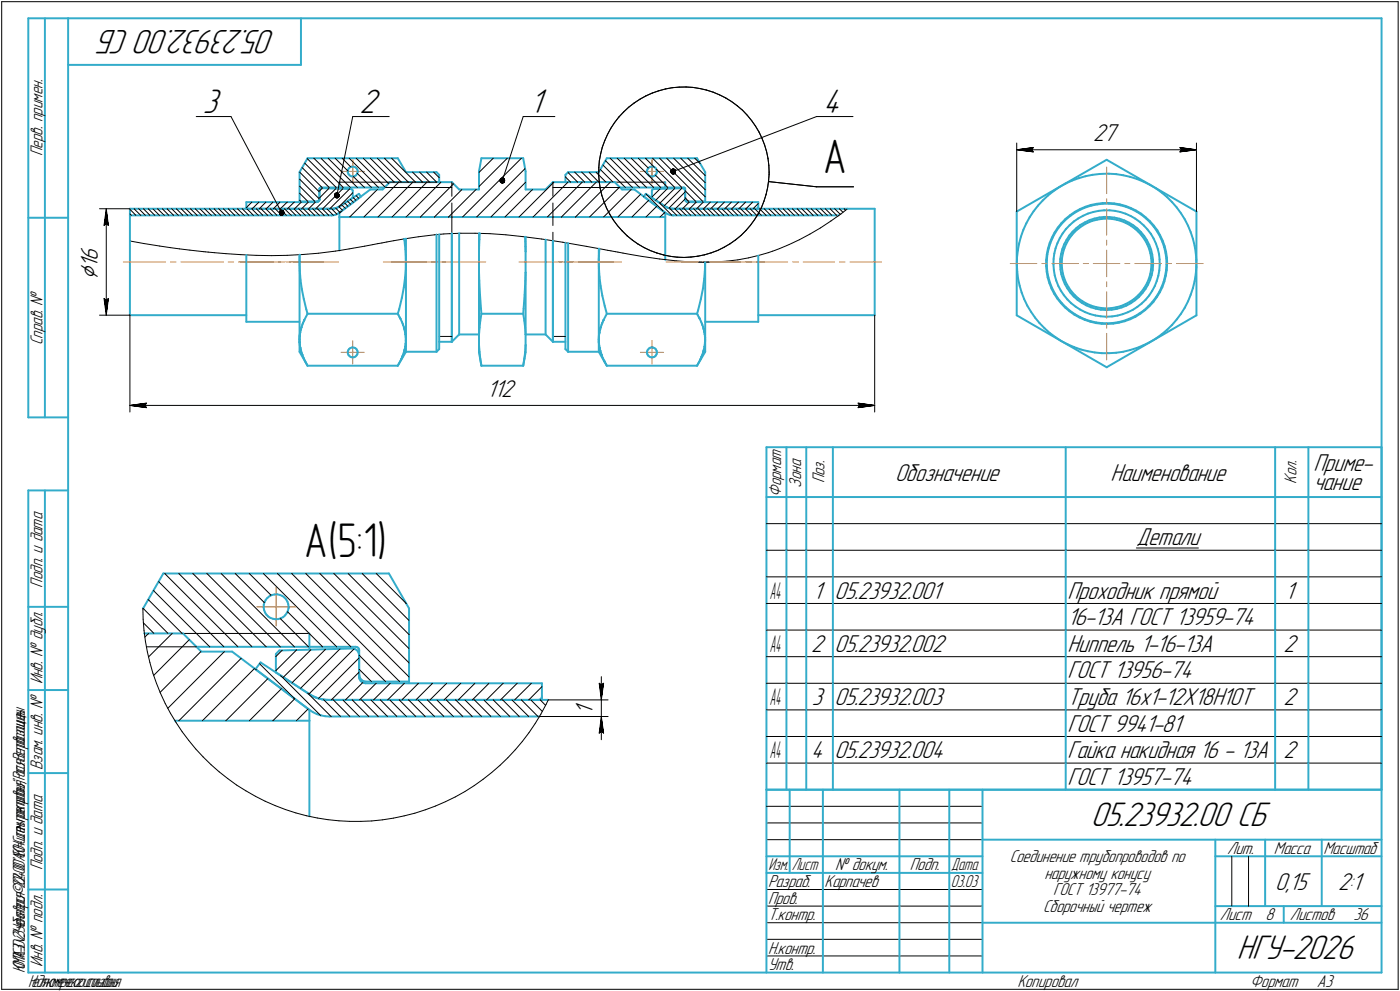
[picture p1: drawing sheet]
<svg xmlns="http://www.w3.org/2000/svg" width="421mm" height="298mm" viewBox="0 0 421 298" stroke-linecap="round" stroke-linejoin="round" font-family="sans-serif">
<defs><g id="words">
<g font-size="14.6">
<text x="247.6" y="52.1">А</text>
<text x="91.5" y="167.4">А(5:1)</text>
</g>
<g font-size="10.9">
<text x="82.9" y="9" transform="rotate(-180 82.9 9)">05.23932.00 СБ</text>
<text x="61" y="34">3</text>
<text x="108.1" y="34">2</text>
<text x="159.4" y="34">1</text>
<text x="247.6" y="34">4</text>
<text x="328.1" y="248.5">05.23932.00 СБ</text>
<text x="372" y="288.5">НГУ-2026</text>
</g>
<text font-size="8.5" x="29.4" y="84.1" transform="rotate(-90 29.4 84.1)">⌀</text>
<g font-size="7.8">
<text x="328.7" y="42.5">27</text>
<text x="29.4" y="80.6" transform="rotate(-90 29.4 80.6)">1</text>
<text x="29.4" y="78.5" transform="rotate(-90 29.4 78.5)">6</text>
<text x="146.5" y="119.4">112</text>
<text x="395" y="141.6">Приме-</text>
<text x="269.2" y="144.5">Обозначение</text>
<text x="334" y="144.5">Наименование</text>
<text x="395" y="147.5">чание</text>
<text x="341.8" y="164">Детали</text>
<text x="244.5" y="180">1</text>
<text x="251" y="180">05.23932.001</text>
<text x="321" y="180">Проходник прямой</text>
<text x="386.5" y="180">1</text>
<text x="321" y="188">16-13А ГОСТ 13959-74</text>
<text x="244" y="196">2</text>
<text x="251" y="196">05.23932.002</text>
<text x="321" y="196">Ниппель 1-16-13А</text>
<text x="386" y="196">2</text>
<text x="321" y="204">ГОСТ 13956-74</text>
<text x="178.3" y="214.9" transform="rotate(-90 178.3 214.9)">1</text>
<text x="244.2" y="212">3</text>
<text x="251" y="212">05.23932.003</text>
<text x="321" y="212">Труба 16х1-12Х18Н10Т</text>
<text x="386" y="212">2</text>
<text x="321" y="220">ГОСТ 9941-81</text>
<text x="244" y="228">4</text>
<text x="251" y="228">05.23932.004</text>
<text x="321" y="228">Гайка накидная 16 - 13А</text>
<text x="386" y="228">2</text>
<text x="321" y="236">ГОСТ 13957-74</text>
<text x="383.5" y="267.5">0,15</text>
<text x="402.4" y="267.5">2:1</text>
</g>
<g font-size="7.4">
<text x="231.5" y="180">A4</text>
<text x="231.5" y="196">A4</text>
<text x="231.5" y="212">A4</text>
<text x="231.5" y="228">A4</text>
</g>
<g font-size="5.5">
<text x="12.8" y="46.9" transform="rotate(-90 12.8 46.9)">Перв. примен.</text>
<text x="12.8" y="103.8" transform="rotate(-90 12.8 103.8)">Справ. №</text>
<text x="234.9" y="149.5" transform="rotate(-90 234.9 149.5)">Формат</text>
<text x="240.9" y="146.7" transform="rotate(-90 240.9 146.7)">Зона</text>
<text x="247.9" y="145.4" transform="rotate(-90 247.9 145.4)">Поз.</text>
<text x="389.9" y="145.4" transform="rotate(-90 389.9 145.4)">Кол.</text>
<text x="12.8" y="176.7" transform="rotate(-90 12.8 176.7)">Подп. и дата</text>
<text x="12.8" y="205.8" transform="rotate(-90 12.8 205.8)">Инв. № дубл.</text>
<text x="12.8" y="231.6" transform="rotate(-90 12.8 231.6)">Взам. инв. №</text>
<text x="369.1" y="256.8">Лит.</text>
<text x="383.1" y="256.8">Масса</text>
<text x="398" y="256.8">Масштаб</text>
<text x="12.8" y="261.7" transform="rotate(-90 12.8 261.7)">Подп. и дата</text>
<text x="251.2" y="261.8">№ докум.</text>
<text x="273.6" y="261.8">Подп.</text>
<text x="303.7" y="259.3">Соединение трубопроводов по</text>
<text x="231" y="266.8">Разраб.</text>
<text x="248" y="266.8">Карпачев</text>
<text x="314.1" y="264.3">наружному конусу</text>
<text x="316.7" y="269.3">ГОСТ 13977-74</text>
<text x="231" y="271.8">Пров.</text>
<text x="313.7" y="274.3">Сборочный чертеж</text>
<text x="231" y="276.8">Т.контр.</text>
<text x="366.9" y="276.8">Лист</text>
<text x="380.6" y="276.8">8</text>
<text x="387.9" y="276.8">Листов</text>
<text x="407.1" y="276.8">36</text>
<text x="231" y="286.8">Н.контр.</text>
<text x="12.8" y="290.8" transform="rotate(-90 12.8 290.8)">Инв. № подл.</text>
<text x="231" y="291.8">Утв.</text>
<text x="306" y="296.8">Копировал</text>
<text x="376" y="296.8">Формат</text>
<text x="396" y="296.8">A3</text>
</g>
<g font-size="5.4">
<text x="231.1" y="261.8">Изм.</text>
<text x="238.1" y="261.8">Лист</text>
<text x="286.1" y="261.8">Дата</text>
<text x="286" y="266.8">03.03</text>
<text x="7.5" y="292.5" transform="rotate(-90 7.5 292.5)">КОМПАС-3Dv23Учебнаяверсия©2024ООО&quot;АСКОН-Системыпроектирования&quot;,Россия.Всеправазащищены.</text>
<text x="8.5" y="296.7">Недлякоммерческогоиспользования</text>
</g>
</g></defs>
<g fill="none" stroke="#33acca" stroke-width=".59">
<path d="M8.5 5.5v120zM8.5 5.5h12zM13.5 5.5v120zM20.5 5.5v287zM20.5 5.5h395zM20.5 19.5h70zM90.5 5.5v14zM415.5 5.5v287zM90.1 51.8v8.8zM92.5 47.6l-2.4 4.2zM92.5 47.6h27.1zM96.1 59.9l-.2 .4z"/>
<path d="M96.1 59.8v.1zM96.1 56.8v3zM96.1 59.8v.4zM96.1 57.4v2.6zM96.1 60.1h.1M96.1 56.6v.2zM96.1 56.6l.3-.2zM96.2 57.1l-.1 .3zM96.4 56.4h.1M96.4 56.8l-.2 .3zM96.4 56.8l.3-.2zM96.5 56.4h19.2z"/>
<path d="M96.7 56.6h.2zM96.9 56.6l8.8 .3zM102.1 54.8v1.6zM102.1 56.4v.3zM104.6 51.6v.3zM104.6 51.9l.2 .5zM104.6 51.1v.5zM104.8 52.4l.4 .3zM104.9 50.6l-.3 .5zM104.9 50.6l.4-.3zM105.2 52.7l.4 .3zM105.3 50.3l.4-.2z"/>
<path d="M105.6 53l.5 .1zM105.7 56.9l.4 .3zM105.7 50.1h.6zM106.1 57.2v2.3zM106.1 53.1l.5-.1zM106.3 50.1l.4 .1zM106.6 53l.4-.3zM106.7 50.2l.4 .3zM107.1 50.5l.3 .4zM107.4 52.4l-.4 .3zM107.4 50.9l.2 .5zM107.5 51.9l-.1 .5z"/>
<path d="M107.6 51.4l-.1 .5zM107.9 58.3l.6 .8zM111.4 57h3.7zM115.1 57l2.2-2.2zM117.3 54.8h18.6zM119.6 47.6l2.5 4.2zM122.1 51.8h9.2zM131.3 51.8l.8 .8zM132.1 52.6v2.2zM135.9 54.8l2.2 2.2zM138.1 57h6zM144.1 51.6v5.4z"/>
<path d="M144.8 47.6l-.7 4zM144.8 47.6h12.6zM157.4 47.6l.7 4zM158.1 57h6zM158.1 51.6v5.4zM166.3 54.8l-2.2 2.2zM166.3 54.8h18.6zM170.1 52.6l.8-.8zM170.1 52.6v2.2zM170.9 51.8h9.2zM182.5 47.6l-2.4 4.2zM182.5 47.6h27.1z"/>
<path d="M184.9 54.8l2.2 2.2zM186.5 56.4h19.2zM187.1 57h3.7zM190.8 57l9.3 7zM193.6 59.1l6.5 4.9zM194.2 58.3l6 3.8zM194.2 58.3l-.6 .8zM194.6 51.4v.5zM194.6 51.9l.2 .5zM194.7 50.9l-.1 .5zM194.8 52.4l.3 .3zM195 50.5l.4-.3z"/>
<path d="M195 50.5l-.3 .4zM195.1 52.7l.5 .3zM195.4 50.2l.5-.1zM195.6 53l.5 .1zM195.9 50.1h.5zM196 59.5l4.2 2.6zM196 57.2l.5-.3zM196 57.2v2.3zM196.1 53.1l.5-.1zM196.4 50.1l.4 .2zM196.5 56.9l8.7-.3zM196.6 53l.4-.3z"/>
<path d="M196.8 50.3l.4 .3zM197.2 50.6l.3 .5zM197.4 52.4l-.4 .3zM197.5 51.1l.1 .5zM197.5 51.9l-.1 .5zM197.6 51.6l-.1 .3zM200.1 56.4v.3zM200.1 54.8v1.6zM205.2 56.6h.2zM205.4 56.6l.3 .2zM205.8 56.4h.1M205.7 56.8l.3 .3z"/>
<path d="M205.8 56.4l.2 .2zM206 57.1v.3zM206 56.6l.1 .2zM206.1 60.1h.1M206 57.4v2.6zM206.1 59.9l.1 .4zM206.1 59.8v.1zM206.1 56.8v3zM206.1 59.8v.4zM209.6 47.6l2.5 4.2zM212.1 51.8v8.8zM315.2 58.8l1.6-1.3z"/>
<path d="M316.8 57.5l1.8-1.2zM318.6 56.3l1.9-1.1zM320.5 55.2l1.9-.9zM322.4 54.3l2-.7zM324.4 53.6l2-.6zM326.4 53l2.1-.4zM328.5 52.6l2.2-.3zM330.7 52.3l2.1-.1zM332.8 48l27 15.6zM332.8 52.2h.7zM333.5 52.2l2.2 .2zM335.7 52.4l2.1 .3z"/>
<path d="M337.8 52.7l2.1 .5zM339.9 53.2l2 .6zM341.9 53.8l2 .8zM343.9 54.6l1.9 .9zM345.8 55.5l1.8 1.1zM347.6 56.6l1.8 1.3zM349.4 57.9l1.6 1.4zM351 59.3l1.5 1.5zM8.5 65.5h12zM39.1 62.8h60.7zM39.1 62.8v2zM39.1 64.8h60.6z"/>
<path d="M39.1 64.8v7.7zM39.1 72.5v22.3zM74.1 60.8h21.2zM74.1 62.5h.1M74.1 60.8v1.6zM74.1 62.4v.4zM74.1 76.7v20.1zM74.1 62.5l.2 .2zM74.3 62.7l.2 .1zM74.5 62.8h25.3zM90.1 60.6h5.2zM90.1 60.6v.2z"/>
<path d="M90.1 76.6v29.2zM90.1 78.7l.1 2.7zM90.1 76.6v2.1zM95.3 60.8l.3-.1zM95.3 60.6l.3-.1zM95.6 60.7l.3-.2zM95.6 60.5l.3-.2zM96.1 60.1l-.2 .4zM99.8 64.8h.1M99.8 64.8l.8-.1zM99.8 62.8l.8-.1zM99.8 62.8l.7-.1z"/>
<path d="M100.5 62.7l.8-.2zM100.6 64.7l.8-.3zM100.6 62.7l.8-.3zM101.3 62.5l.7-.4zM101.4 64.4l.7-.4zM101.4 62.4l.6-.3zM102 62.1l5.9-3.8zM102 62.1l4.1-2.6zM102.1 64l6.4-4.9zM102.1 64v1.3zM102.1 64l9.3-7zM102.1 65.3h98z"/>
<path d="M102.1 65.3v10zM121.5 71.8l.1 .4zM121.6 72.2l.3 2.8zM121.9 75l.1 2.8zM122 77.8v2.8zM122.1 71.8v34zM131.3 70.5v35.3zM132.1 70.5v34.5zM135.9 70.2v8.6zM135.9 78.8v24zM138.1 70.1v8.7zM138.1 78.8v21.8z"/>
<path d="M144.1 75.6v6.3zM144.1 70.1v5.5zM144.1 73.8v1.8zM144.2 72l-.1 1.8zM144.3 70.1l-.1 1.9zM157.9 71.2l.1 1.5zM158 72.7v1.5zM158 74.2l.1 1.4zM158.1 75.6v6.3zM158.1 71.2v4.4zM164.1 72.1v6.7zM164.1 78.8v21.8z"/>
<path d="M166.3 78.8v24zM166.3 72.4v6.4zM170.1 73v5.8zM170.1 78.8v26.2zM170.9 73.2v5.6zM170.9 78.8v27zM180.1 78.8v27zM180.1 77.9v2.7zM180.1 74.8v4zM180.2 75.3l-.1 2.6zM180.3 74.8l-.1 .5zM200.1 64l.7 .4z"/>
<path d="M200.1 64v1.3zM200.1 65.3v12.8zM200.2 62.1l.5 .3zM200.2 62.1l.7 .4zM200.7 62.4l.8 .3zM200.8 64.4l.7 .3zM200.9 62.5l.8 .2zM201.5 62.7l.8 .1zM201.5 64.7l.9 .1zM201.7 62.7l.6 .1zM202.3 62.8h52.6zM202.3 62.8h25.4z"/>
<path d="M202.4 64.8h.1M202.5 64.8h49.8zM206.1 60.1l.1 .4zM206.2 60.5l.3 .2zM206.2 60.3l.3 .2zM206.5 60.7l.3 .1zM206.5 60.5l.4 .1zM206.8 60.8h21.2zM206.9 60.6h5.2zM212 78.9v2.2zM212.1 60.6v.2zM212.1 78.9v26.9z"/>
<path d="M227.7 62.8l.2-.1zM228 62.5l-.1 .2zM228 62.5h.1M228 60.8v1.6zM228 62.4v.4zM228 76.9v19.9zM254.9 62.8h8.2zM263.1 62.8v32zM305.8 63.6l27-15.6zM305.8 63.6v31.2zM305.8 79.6l.1 2.1zM305.9 77.5l-.1 2.1z"/>
<path d="M306.1 75.3l-.2 2.2zM306.5 73.2l-.4 2.1zM307 71.2l-.5 2zM307.8 69.1l-.8 2.1zM308.7 67.2l-.9 1.9zM309.7 65.3l-1 1.9zM310.9 63.5l-1.2 1.8zM312.2 61.8l-1.3 1.7zM313.6 60.3l1.6-1.5zM313.6 60.3l-1.4 1.5zM314.6 78.2v1.8zM314.8 78.2v1.8z"/>
<path d="M314.8 80l.2 1.7zM314.8 76.5l-.2 1.7zM315 76.5l-.2 1.7zM315.2 74.8l-.4 1.7zM315.4 74.8l-.4 1.7zM315.7 73.1l-.5 1.7zM315.9 73.1l-.5 1.7zM316.4 71.5l-.7 1.6zM316.6 71.5l-.7 1.6zM316.8 79.5l.1 1.7zM316.9 77.9l-.1 1.6zM317.1 76.3l-.2 1.6z"/>
<path d="M317.2 69.9l-.8 1.6zM317.4 70l-.8 1.5zM317.5 74.7l-.4 1.6zM318 73.2l-.5 1.5zM318.1 68.5l-.9 1.4zM318.3 68.5l-.9 1.5zM318.7 71.6l-.7 1.6zM318.8 79.5l.1 1.5zM318.9 77.9l-.1 1.6zM319.1 76.4l-.2 1.5zM319.2 67.1l-1.1 1.4zM319.3 79.2l.1 1.5z"/>
<path d="M319.4 77.6l-.1 1.6zM319.4 67.1l-1.1 1.4zM319.5 74.9l-.4 1.5zM319.6 70.2l-.9 1.4zM319.7 76.2l-.3 1.4zM320 73.5l-.5 1.4zM320.1 74.7l-.4 1.5zM320.5 65.8l1.3-1.1zM320.5 65.8l-1.3 1.3zM320.5 68.9l-.9 1.3zM320.7 65.9l1.3-1.1zM320.7 65.9l-1.3 1.2z"/>
<path d="M320.7 73.3l-.6 1.4zM320.8 72.1l-.8 1.4zM321.4 72l-.7 1.3zM321.6 70.8l-.8 1.3zM321.7 67.7l1.2-1.1zM321.7 67.7l-1.2 1.2zM321.8 64.7l1.5-1zM322 64.8l1.5-1zM322.3 70.8l-.9 1.2zM322.6 69.7l1.1-1.1zM322.6 69.7l-1 1.1zM322.9 66.6l1.4-.9z"/>
<path d="M323.3 63.7l1.5-.8zM323.3 69.6l1.1-.9zM323.3 69.6l-1 1.2zM323.5 63.8l1.5-.8zM323.7 68.6l1.2-1zM324.3 65.7l1.4-.8zM324.4 68.7l1.3-.9zM324.8 62.9l1.6-.7zM324.9 67.6l1.4-.7zM325 63l1.6-.7zM325.7 67.8l1.3-.7zM325.7 64.9l1.5-.7z"/>
<path d="M326.3 66.9l1.4-.7zM326.4 62.2l1.7-.6zM326.6 62.3l1.7-.5zM327 67.1l1.4-.6zM327.2 64.2l1.6-.4zM327.7 66.2l1.4-.5zM328.1 61.6l1.7-.3zM328.3 61.8l1.7-.3zM328.4 66.5l1.5-.4zM328.8 63.8l1.6-.4zM329.1 65.7l1.5-.3zM329.8 61.3l1.8-.2z"/>
<path d="M329.9 66.1l1.4-.3zM330 61.5l1.7-.2zM330.4 63.4l1.7-.2zM330.6 65.4l1.5-.2zM331.3 65.8l1.5-.1zM331.6 61.1l1.7-.1zM331.7 61.3h1.8zM332.1 63.2h1.6zM332.1 65.2l1.6 .1zM332.8 65.7l1.5 .1zM333.3 61l1.8 .2zM333.5 61.3l1.7 .1z"/>
<path d="M333.7 63.2l1.6 .2zM333.7 65.3l1.5 .1zM334.3 65.8l1.5 .3zM335.1 61.2l1.7 .3zM335.2 65.4l1.5 .4zM335.2 61.4l1.7 .3zM335.3 63.4l1.6 .4zM335.8 66.1l1.5 .4zM336.7 65.8l1.5 .5zM336.8 61.5l1.7 .4zM336.9 63.8l1.6 .5zM336.9 61.7l1.7 .5z"/>
<path d="M337.3 66.5l1.4 .6zM338.2 66.3l1.4 .7zM338.5 64.3l1.5 .6zM338.5 61.9l1.6 .7zM338.6 62.2l1.6 .6zM338.7 67.1l1.3 .7zM339.6 67l1.3 .8zM340 64.9l1.4 .8zM340 67.8l1.2 .9zM340.1 62.6l1.6 .7zM340.2 62.8l1.6 .8zM340.9 67.8l1.2 .9z"/>
<path d="M341.2 68.7l1.1 1zM341.4 65.7l1.4 1zM341.7 63.3l1.5 1zM341.8 63.6l1.5 1zM342.1 68.7l1.1 1.1zM342.3 69.7l1.1 1.1zM342.8 66.7l1.2 1.1zM343.2 69.8l.9 1.2zM343.2 64.3l1.4 1.1zM343.3 64.6l1.3 1.1zM343.4 70.8l.9 1.3zM344 67.8l1.1 1.2z"/>
<path d="M344.1 71l.9 1.3zM344.3 72.1l.7 1.3zM344.6 65.4l1.3 1.1zM344.6 65.7l1.3 1.2zM345 72.3l.7 1.4zM345 73.4l.6 1.4zM345.1 69l1 1.3zM345.6 74.8l.4 1.4zM345.7 73.7l.5 1.4zM345.9 66.5l1.1 1.4zM345.9 66.9l1.1 1.3zM346 76.2l.2 1.5z"/>
<path d="M346.1 70.3l.9 1.5zM346.2 75.1l.3 1.5zM346.2 77.7l.1 1.5zM346.3 79.4l-.1 1.5zM346.3 79.4h.1M346.5 76.6l.3 1.5zM346.8 78.1v1.6zM346.8 79.7l-.1 1.5zM347 71.8l.6 1.4zM347 68.2l1 1.4zM347 67.9l1.1 1.4zM347.6 73.2l.6 1.6z"/>
<path d="M348 69.6l.9 1.5zM348.1 69.3l.8 1.5zM348.2 74.8l.4 1.6zM348.6 76.4l.1 1.6zM348.7 78l.1 1.7zM348.8 79.7l-.1 1.6zM348.9 71.1l.7 1.6zM348.9 70.8l.8 1.6zM349.6 72.7l.5 1.7zM349.7 72.4l.6 1.6zM350.1 74.4l.4 1.7zM350.3 74l.4 1.7z"/>
<path d="M350.5 76.1l.3 1.7zM350.7 75.7l.2 1.8zM350.8 77.8v1.8zM350.8 79.6l-.1 1.7zM350.9 77.5l.1 1.7zM351 79.5l-.1 1.7zM351 79.2v.3zM352.5 60.8l1.4 1.6zM353.9 62.4l1.3 1.7zM355.2 64.1l1.1 1.9zM356.3 66l1 1.9zM357.3 67.9l.8 1.9z"/>
<path d="M358.1 69.8l.7 2zM358.8 71.8l.5 2.1zM359.3 73.9l.3 2.1zM359.6 76l.2 2.1zM359.8 78.1v2.2zM359.8 63.6v31.2zM39.1 94.8h35zM74.1 96.8h16zM90.2 81.4l.2 2.8zM90.3 100h.1M90.4 99.5l-.1 .5zM90.4 84.2l.4 2.7z"/>
<path d="M90.5 99.2l-.1 .3zM90.6 98.9h.1M90.5 98.9h.1M90.5 99h.1M90.5 99.1h.1M90.6 98.6v.3zM90.7 98.3h.1M90.7 98.4h.1M90.7 98.5l-.1 .1zM90.8 86.9l.6 3zM90.9 97.7l-.2 .6zM91 97.4l-.1 .3z"/>
<path d="M91.1 97.2l-.1 .2zM91.1 97.1h.1M91.4 96.6l-.3 .5zM91.4 89.9l.7 3.1zM91.4 96.4v.2zM91.5 96.3h.1M91.5 96.2h.1M92.1 93l.4 1.4zM92.5 94.4h27.1zM92.5 94.4l-1 1.8zM119.6 94.4l.2 .3zM119.8 94.7l.3 .6z"/>
<path d="M120.1 93l-.5 1.4zM120.1 95.3l.2 .3zM120.3 95.6l.1 .2zM120.4 95.8h.1M120.4 95.8l.5 1zM120.9 96.8l.2 .5zM120.9 89.6l-.8 3.4zM121.1 97.3l.1 .2zM121.2 97.7h.1M121.2 97.7l.3 .6zM121.5 98.3v.4zM121.5 86.4l-.6 3.2z"/>
<path d="M121.5 98.7l.1 .1zM121.6 98.9h.1M121.6 99l.1 .3zM121.6 99h.1M121.7 99.3l.1 .3zM121.8 99.7h.1M121.8 99.8h.1M121.8 99.8l.1 .3zM121.8 83.4l-.3 3zM122 80.6l-.2 2.8zM144.1 81.9v18.7zM144.1 81.9v2.6z"/>
<path d="M144.1 84.5l.3 4.1zM144.2 98.6l-.1 2zM144.4 88.6l.3 4.2zM144.4 96.5l-.2 2.1zM144.7 92.8l.1 1.6zM144.8 94.4h12.6zM144.8 94.4l-.4 2.1zM157.4 94.4l.3 2.1zM157.5 92.8l-.1 1.6zM157.7 96.5l.2 2.1zM157.8 88.6l-.3 4.2zM157.9 98.6l.2 2z"/>
<path d="M158 84.5l-.2 4.1zM158.1 81.9l-.1 2.6zM158.1 81.9v18.7zM180.1 80.6l.2 2.7zM180.3 83.3l.3 2.7zM180.3 100h.1M180.4 99.5l-.1 .5zM180.5 99.2l-.1 .3zM180.5 98.9h.1M180.5 99h.1M180.5 99.1h.1M180.6 98.6l-.1 .3z"/>
<path d="M180.6 86l.5 2.9zM180.7 98.4h.1M180.7 98.5l-.1 .1zM180.7 98.3h.1M180.9 97.7l-.2 .6zM181 97.4l-.1 .3zM181.1 97.2l-.1 .2zM181.1 88.9l.8 3.1zM181.1 97.1h.1M181.4 96.6l-.3 .5zM181.4 96.4v.2zM181.5 96.3h.1"/>
<path d="M181.5 96.2h.1M181.9 92l.6 2.4zM182.5 94.4h27.1zM182.5 94.4l-1 1.8zM209.6 94.4l.2 .3zM209.8 94.7l.3 .6zM209.9 93.4l-.3 1zM210.1 95.3l.2 .3zM210.3 95.6l.1 .2zM210.4 95.8h.1M210.4 95.8l.5 1zM210.8 90l-.9 3.4z"/>
<path d="M210.9 96.8l.2 .5zM211.1 97.3l.1 .2zM211.2 97.7h.1M211.2 97.7l.3 .6zM211.4 86.8l-.6 3.2zM211.5 98.3v.4zM211.5 98.7l.1 .1zM211.6 98.9h.1M211.6 99l.1 .3zM211.6 99h.1M211.7 99.3l.1 .3zM211.8 99.7h.1"/>
<path d="M211.8 99.8h.1M211.8 83.8l-.4 3zM211.8 99.8l.1 .3zM212 81.1l-.2 2.7zM212.1 96.8h15.9zM228 94.8h35.1zM305.8 94.8l27 15.6zM305.9 81.7l.3 2.2zM306.2 83.9l.5 2zM306.7 85.9l.6 2.1zM307.3 88l.7 2zM308 90l.9 1.9z"/>
<path d="M308.9 91.9l1.1 1.8zM310 93.7l1.3 1.8zM311.3 95.5l1.3 1.7zM312.6 97.2l1.5 1.5zM314.1 98.7l1.6 1.4zM314.6 80l.2 1.7zM314.8 81.7l.3 1.8zM315 81.7l.3 1.7zM315.1 83.5l.5 1.6zM315.3 83.4l.5 1.7zM315.6 85.1l.6 1.7zM315.8 85.1l.6 1.6z"/>
<path d="M316.2 86.8l.8 1.5zM316.4 86.7l.8 1.6zM316.9 81.2l.3 1.6zM317 88.3l1 1.5zM317.2 82.8l.5 1.6zM317.2 88.3l1 1.4zM317.7 84.4l.6 1.5zM318 89.8l1.1 1.4zM318.2 89.7l1.1 1.4zM318.3 85.9l.7 1.5zM318.9 81l.3 1.5zM319 87.4l1 1.4z"/>
<path d="M319.1 91.2l1.2 1.3zM319.2 82.5l.5 1.5zM319.3 91.1l1.2 1.3zM319.4 80.7l.2 1.5zM319.6 82.2l.4 1.4zM319.7 84l.6 1.4zM320 88.8l1 1.2zM320 83.6l.6 1.4zM320.3 85.4l.7 1.3zM320.3 92.5l1.3 1.1zM320.5 92.4l1.3 1.1zM320.6 85l.8 1.4z"/>
<path d="M321 90l1.2 1.2zM321 86.7l.9 1.3zM321.4 86.4l.8 1.2zM321.6 93.6l1.5 1zM321.8 93.5l1.5 1zM321.9 88l1 1.2zM322.2 91.2l1.3 1zM322.2 87.6l1 1.1zM322.9 89.2l1.2 1zM323.1 94.6l1.5 .9zM323.2 88.7l1.1 1zM323.3 94.5l1.5 .8z"/>
<path d="M323.5 92.2l1.3 .9zM324.1 90.2l1.2 .9zM324.3 89.7l1.2 .9zM324.6 95.5l1.6 .7zM324.8 95.3l1.5 .8zM324.8 93.1l1.5 .8zM325.3 91.1l1.4 .7zM325.5 90.6l1.4 .8zM326.2 96.2l1.7 .5zM326.3 93.9l1.5 .5zM326.3 96.1l1.7 .5zM326.7 91.8l1.4 .6z"/>
<path d="M326.9 91.4l1.4 .5zM327.8 94.4l1.6 .5zM327.9 96.7l1.7 .5zM328 96.6l1.7 .4zM328.1 92.4l1.5 .4zM328.3 91.9l1.4 .5zM329.4 94.9l1.6 .2zM329.6 92.8l1.5 .3zM329.6 97.2l1.7 .2zM329.7 92.4l1.5 .2zM329.7 97l1.8 .2zM331 95.1l1.7 .1z"/>
<path d="M331.1 93.1l1.5 .1zM331.2 92.6l1.5 .2zM331.3 97.4h1.8zM331.5 97.2h1.3zM332.6 93.2h.2zM332.7 95.2h.1M332.7 92.8l1.5-.1zM332.8 95.2h1.6zM332.8 93.2l1.5-.1zM332.8 97.2h1.8zM333.1 97.4l1.7-.1zM334.2 92.7l1.5-.3z"/>
<path d="M334.3 93.1l1.6-.2zM334.4 95.2l1.7-.3zM334.6 97.2l1.7-.3zM334.8 97.3l1.7-.3zM335.7 92.4l1.4-.4zM335.9 92.9l1.5-.4zM336.1 94.9l1.6-.4zM336.3 96.9l1.7-.4zM336.5 97l1.7-.4zM337.1 92l1.4-.6zM337.4 92.5l1.4-.6zM337.7 94.5l1.5-.6z"/>
<path d="M338 96.5l1.6-.6zM338.2 96.6l1.7-.6zM338.5 91.4l1.4-.7zM338.8 91.9l1.3-.7zM339.2 93.9l1.5-.7zM339.6 95.9l1.6-.7zM339.9 90.7l1.2-.8zM339.9 96l1.6-.8zM340.1 91.2l1.3-.9zM340.7 93.2l1.4-.9zM341.1 89.9l1.2-1zM341.2 95.2l1.5-.9z"/>
<path d="M341.4 90.3l1.2-1zM341.5 95.2l1.5-.9zM342.1 92.3l1.3-1zM342.7 94.3l1.4-1zM343 94.3l1.4-1zM343.3 87.8l-1 1.1zM343.4 91.3l1.2-1.2zM343.6 88.1l-1 1.2zM344.1 93.3l1.3-1.2zM344.2 86.5l-.9 1.3zM344.4 93.3l1.3-1.2zM344.5 86.9l-.9 1.2z"/>
<path d="M344.9 85.2l-.7 1.3zM345.3 85.6l-.8 1.3zM345.5 83.8l-.6 1.4zM345.6 88.9l-1 1.2zM345.9 84.2l-.6 1.4zM345.9 82.4l-.4 1.4zM346.2 80.9l-.3 1.5zM346.4 82.7l-.5 1.5zM346.5 87.5l-.9 1.4zM346.6 90.8l-1.2 1.3zM346.7 81.2l-.3 1.5zM346.9 90.8l-1.2 1.3z"/>
<path d="M347.3 86l-.8 1.5zM347.6 89.4l-1 1.4zM347.9 84.5l-.6 1.5zM347.9 89.4l-1 1.4zM348.4 82.9l-.5 1.6zM348.6 87.9l-1 1.5zM348.7 81.3l-.3 1.6zM348.8 87.9l-.9 1.5zM349.3 86.4l-.7 1.5zM349.6 86.3l-.8 1.6zM350 84.7l-.7 1.7zM350.2 84.7l-.6 1.6z"/>
<path d="M350.4 83l-.4 1.7zM350.6 82.9l-.4 1.8zM350.7 81.3l-.3 1.7zM350.9 81.2l-.3 1.7zM351 99.2l1.5-1.5zM353.9 96.1l-1.4 1.6zM355.2 94.4l-1.3 1.7zM356.3 92.5l-1.1 1.9zM357.3 90.6l-1 1.9zM358.1 88.6l-.8 2zM358.8 86.6l-.7 2zM359.3 84.5l-.5 2.1z"/>
<path d="M359.6 82.4l-.3 2.1zM359.8 80.3l-.2 2.1zM90.1 101.6v.3zM90.1 101.9h.1M90.1 102h.1M90.1 102.1v.1zM90.1 102.2v.3zM90.1 102.5v.3zM90.1 102.8h.1M90.1 102.9h.1M90.1 105.8l2.4 4.2zM90.1 101h.1"/>
<path d="M90.1 101.1v.2zM90.1 101.3v.3zM90.1 103h.1M90.1 103.1l.1 .3zM90.2 100.7l-.1 .3zM90.2 103.4v.3zM90.2 103.7h.1M90.2 103.8h.1M90.2 100.3v.4zM90.2 104l.1 .3zM90.3 100.1h.1M90.3 100.2l-.1 .1z"/>
<path d="M90.3 104.3v.3zM90.3 104.6h.1M90.3 104.7h.1M90.4 104.8v.3zM90.4 105.1l.1 .3zM90.5 105.4h.1M90.6 105.5h.1M90.6 105.5v.2zM90.6 105.7l.1 .3zM90.7 106l.2 .6zM90.9 106.6h.1M90.9 106.7h.1"/>
<path d="M91 106.8l.1 .3zM91.1 107.1l.2 .5zM91.3 107.6l.4 .9zM91.7 108.5h.1M91.8 108.6h.1M91.8 108.8l.2 .3zM92 109.1l.3 .5zM92.3 109.6l.2 .4zM92.5 110h27.1zM104.6 105.8v.5zM104.6 106.3l.2 .5zM104.7 105.3l-.1 .5z"/>
<path d="M104.8 106.8l.4 .3zM105 104.9l-.3 .4zM105 104.9l.4-.3zM105.2 107.1l.4 .3zM105.4 104.6l.5-.1zM105.6 107.4l.5 .1zM105.9 104.5h.5zM106.1 107.5l.3-.1zM106.4 104.5l.4 .2zM106.4 107.4l.5-.2zM106.8 104.7l.4 .3zM107.2 105l.3 .5z"/>
<path d="M107.2 106.9l-.3 .3zM107.5 105.5l.1 .5zM107.5 106.5l-.3 .4zM107.6 106l-.1 .5zM120.6 108.2l-1 1.8zM120.6 108.2h.1M120.6 108.1h.1M120.8 107.7l-.1 .2zM121 107.3l-.2 .4zM121 107.3h.1M121 107.2h.1M121.1 107l-.1 .1z"/>
<path d="M121.2 106.6l-.1 .4zM121.5 106l-.3 .6zM121.5 106h.1M121.5 105.7v.2zM121.6 105.5l-.1 .2zM121.6 105.5h.1M121.6 105.4h.1M121.7 105.2v.1zM121.8 104.9l-.1 .3zM121.9 104.4l-.1 .5zM121.9 104.4h.1M121.9 104.3h.1"/>
<path d="M121.9 100.1v.3zM121.9 104.1v.1zM121.9 100.4l.1 .1zM122 103.7l-.1 .4zM122 100.7v.2zM122 100.7h.1M122 100.6h.1M122 103.4v.3zM122 103.4h.1M122 103.3h.1M122 101.2v.2zM122 100.9v.3z"/>
<path d="M122 103.1v.2zM122 102.7v.4zM122 102.4v.3zM122 102.4h.1M122 102.1v.2zM122 101.8v.3zM122 101.5v.3zM122 101.5h.1M122.1 105.8h9.2zM122.1 105.8l-2.5 4.2zM132.1 102.8h3.8zM132.1 105l-.8 .8z"/>
<path d="M135.9 102.8l2.2-2.2zM138.1 100.6h6zM144.1 100.6v3.2zM144.1 106l.7 4zM144.1 103.8l.1 2zM144.1 103.8v2.2zM144.2 105.8l.2 2.1zM144.4 107.9l.4 2.1zM144.8 110h12.6zM157.7 107.9l-.3 2.1zM157.9 105.8l-.2 2.1zM158.1 100.6v3.2z"/>
<path d="M158.1 100.6h6zM158.1 103.8l-.2 2zM158.1 106l-.7 4zM158.1 103.8v2.2zM164.1 100.6l2.2 2.2zM166.3 102.8h3.8zM170.1 105l.8 .8zM170.9 105.8h9.2zM180.1 105.8l2.4 4.2zM180.1 101.6v.3zM180.1 101.9h.1M180.1 102h.1"/>
<path d="M180.1 102.1v.1zM180.1 102.2v.3zM180.1 102.5v.3zM180.1 102.8h.1M180.1 102.9h.1M180.1 101h.1M180.1 101.1v.2zM180.1 101.3v.3zM180.1 103h.1M180.1 103.1l.1 .3zM180.2 100.7l-.1 .3zM180.2 103.4v.3z"/>
<path d="M180.2 103.7h.1M180.2 103.8h.1M180.2 100.3v.4zM180.2 104l.1 .3zM180.3 100.1h.1M180.3 100.2l-.1 .1zM180.3 104.3v.3zM180.3 104.6h.1M180.3 104.7h.1M180.4 104.8v.3zM180.4 105.1l.1 .3zM180.5 105.4h.1"/>
<path d="M180.6 105.5h.1M180.6 105.5v.2zM180.6 105.7l.1 .3zM180.7 106l.2 .6zM180.9 106.6h.1M180.9 106.7h.1M181 106.8l.1 .3zM181.1 107.1l.2 .5zM181.3 107.6l.4 .9zM181.7 108.5h.1M181.8 108.6h.1M181.8 108.8l.2 .3z"/>
<path d="M182 109.1l.3 .5zM182.3 109.6l.2 .4zM182.5 110h27.1zM194.6 106.1l.1 .5zM194.6 105.7v.4zM194.7 106.6l.3 .5zM194.8 105.2l-.2 .5zM195 107.1l.4 .2zM195.2 104.8l.4-.2zM195.2 104.8l-.4 .4zM195.4 107.3l.5 .2zM195.6 104.6l.5-.1z"/>
<path d="M195.9 107.5l.5-.1zM196.1 104.5h.3zM196.4 107.4l.4-.1zM196.4 104.5l.5 .2zM196.8 107.3l.4-.4zM196.9 104.7l.3 .3zM197.2 105l.3 .5zM197.5 106.5l-.3 .4zM197.5 105.5l.1 .5zM197.6 106l-.1 .5zM210.6 108.2l-1 1.8zM210.6 108.2h.1"/>
<path d="M210.6 108.1h.1M210.7 108.1h.1M210.8 107.7l-.1 .2zM211 107.3l-.2 .4zM211 107.3h.1M211 107.2h.1M211.1 107l-.1 .1zM211.2 106.6l-.1 .4zM211.5 106l-.3 .6zM211.5 106h.1M211.5 105.7v.2zM211.6 105.5l-.1 .2z"/>
<path d="M211.6 105.5h.1M211.6 105.4h.1M211.7 105.2v.1zM211.8 104.9l-.1 .3zM211.9 104.4l-.1 .5zM211.9 104.4h.1M211.9 104.3h.1M211.9 100.1v.3zM211.9 104.1v.1zM211.9 100.4l.1 .1zM212 103.7l-.1 .4zM212 100.7v.2z"/>
<path d="M212 100.7h.1M212 100.6h.1M212 103.4v.3zM212 103.4h.1M212 103.3h.1M212 103.1v.2zM212 101.2v.2zM212 100.9v.3zM212 102.7v.4zM212 102.4v.3zM212 102.4h.1M212 102.1v.2z"/>
<path d="M212 101.8v.3zM212 101.5v.3zM212 101.5h.1M212.1 105.8l-2.5 4.2zM315.7 100.1l1.7 1.3zM317.4 101.4l1.8 1.2zM319.2 102.6l1.9 .9zM321.1 103.5l1.9 .9zM323 104.4l2.1 .7zM325.1 105.1l2.1 .5zM327.2 105.6l2.1 .4zM329.3 106l2.1 .2z"/>
<path d="M331.4 106.2h2.1zM332.8 110.4l27-15.6zM333.5 106.2l2.2-.1zM335.7 106.1l2.1-.3zM337.8 105.8l2.1-.5zM339.9 105.3l2-.7zM341.9 104.6l2-.8zM343.9 103.8l1.9-.9zM345.8 102.9l1.8-1.1zM347.6 101.8l1.8-1.3zM349.4 100.5l1.6-1.3zM8.5 125.5h12z"/>
<path d="M230.5 134.5v103zM230.5 134.5h185zM236.5 134.5v15zM242.5 134.5v15zM250.5 134.5v15zM320.5 134.5v15zM383.5 134.5v15zM393.5 134.5v15zM415.5 134.5v103zM8.5 147.5v145zM8.5 147.5h12zM13.5 147.5v145z"/>
<path d="M230.5 149.5h185zM236.5 149.5v8zM236.5 157.5v8zM242.5 149.5v8zM242.5 157.5v8zM250.5 149.5v8zM250.5 157.5v8zM320.5 149.5v8zM320.5 157.5v8zM383.5 149.5v8zM383.5 157.5v8zM393.5 149.5v8z"/>
<path d="M393.5 157.5v8zM49.1 172.5l-6 10.5zM49.1 172.5h67.9zM80.4 179.8l.7-.5zM80.4 179.8l-.5 .6zM81.1 179.3l.7-.4zM81.8 178.9l.7-.1zM82.5 178.8l.9-.1zM83.4 178.7l.7 .2zM84.1 178.9l.8 .3zM84.9 179.2l.6 .5zM85.5 179.7l.6 .6z"/>
<path d="M117 172.5l6 10.5zM236.5 165.5v8zM236.5 173.5v8zM242.5 165.5v8zM242.5 173.5v8zM250.5 165.5v8zM250.5 173.5v8zM320.5 165.5v8zM320.5 173.5v8zM383.5 165.5v8zM383.5 173.5v8zM393.5 165.5v8z"/>
<path d="M393.5 173.5v8zM8.5 182.5h12zM43.1 183h.1M43.4 190.5h11.6zM55 190.5l5.5 5.5zM59.1 194.5h47.9zM60.5 196h9.3zM69.8 196l23.2 17.5zM78.4 199.2l14.8 9.7zM78.4 199.2l-1.6 2.1zM79.3 182.7l.1 .7zM79.3 181.9v.8z"/>
<path d="M79.4 183.4l.3 .8zM79.5 181.1l-.2 .8zM79.7 184.2l.4 .7zM79.9 180.4l-.4 .7zM80.1 184.9l.6 .5zM80.7 185.4l.7 .4zM81.4 185.8l.7 .3zM82.1 186.1l.8 .1zM82.9 186.2h.8zM83 196.7v5.5zM83.7 186.2l.8-.3zM84 195.6l21.9-.6z"/>
<path d="M84 195.6l-1 1.1zM84.5 185.9l.7-.3zM85.2 185.6l.6-.6zM86.1 180.3l.3 .6zM86.2 184.4l-.4 .6zM86.4 180.9l.3 .8zM86.6 183.7l-.4 .7zM86.7 181.7l.1 .8zM86.8 182.9l-.2 .8zM86.8 182.5v.4zM93 194.5v.9zM93 190.5v4z"/>
<path d="M105.9 195h.3zM106.2 195l.6 .2zM106.8 195.2l.5 .3zM107 194.5l.4 .1zM107.3 195.5l.4 .4zM107.4 194.6l.3 .2zM107.7 195.9l.2 .6zM107.7 194.8l.2 .4zM107.9 196.5l.1 .5zM107.9 195.2l.1 .3zM108 197v6.5zM108 195.5v7.5z"/>
<path d="M123 183v22zM236.5 181.5v8zM236.5 189.5v8zM236.5 197.5v8zM242.5 181.5v8zM242.5 189.5v8zM242.5 197.5v8zM250.5 181.5v8zM250.5 189.5v8zM250.5 197.5v8zM320.5 181.5v8zM320.5 189.5v8z"/>
<path d="M320.5 197.5v8zM383.5 181.5v8zM383.5 189.5v8zM383.5 197.5v8zM393.5 181.5v8zM393.5 189.5v8zM393.5 197.5v8zM8.5 207.5h12zM52.6 216.7h40.4zM76.8 201.3l16.2 12.1zM83 202.2l10.2 6.7zM93 213.4l1.1 .8z"/>
<path d="M93 213.5v3.2zM93 216.7v28.8zM93.2 208.9l.5 .3zM93.2 208.9l1.2 .6zM93.7 209.2l1.2 .5zM94.1 214.2l1.2 .6zM94.4 209.5l1.1 .5zM94.9 209.7l1.2 .4zM95.3 214.8l1.2 .3zM95.5 210l1.3 .3zM96.1 210.1l1.3 .3zM96.5 215.1l1.3 .3z"/>
<path d="M96.8 210.3l1.3 .2zM97.4 210.4l1.2 .1zM97.8 215.4l1.3 .1zM98.1 210.5h.5zM98.6 210.5h66.3zM98.6 210.5h63.4zM99.1 215.5h63.2zM108 203.7l.2 .6zM108 203.5v.2zM108 203.2l.2 .6zM108 203v.2zM108 203v.9z"/>
<path d="M108.2 204.3l.3 .5zM108.2 203.8l.3 .5zM108.5 204.8l.4 .3zM108.5 204.3l.4 .3zM108.9 205.1l.5 .3zM108.9 204.6l.6 .3zM109.4 205.4l.6 .1zM109.5 204.9l.5 .1zM110 205.5h53zM110 205h13zM123 205v.5zM162 210.5l.4-.1z"/>
<path d="M162.4 210.4l.3-.3zM162.9 209.8l-.2 .3zM163 209.5l-.1 .3zM163 205.5v4zM163 209.5v1zM236.5 205.5v8zM236.5 213.5v8zM242.5 205.5v8zM242.5 213.5v8zM250.5 205.5v8zM250.5 213.5v8zM320.5 205.5v8z"/>
<path d="M320.5 213.5v8zM383.5 205.5v8zM383.5 213.5v8zM393.5 205.5v8zM393.5 213.5v8zM8.5 232.5h12zM230.5 237.5h185zM230.5 237.5v55zM236.5 221.5v8zM236.5 229.5v8zM237.5 237.5v25zM242.5 221.5v8z"/>
<path d="M242.5 229.5v8zM247.5 237.5v55zM250.5 221.5v8zM250.5 229.5v8zM270.5 237.5v55zM285.5 237.5v55zM295.5 237.5v55zM320.5 221.5v8zM320.5 229.5v8zM383.5 221.5v8zM383.5 229.5v8zM393.5 221.5v8z"/>
<path d="M393.5 229.5v8zM230.5 257.5h65zM295.5 252.5h120zM365.5 252.5v40zM365.5 257.5h15zM380.5 252.5v20zM380.5 257.5h35zM397.5 252.5v20zM8.5 267.5h12zM230.5 262.5h65zM295.5 277.5h70zM365.5 277.5h50z"/>
<path d="M365.5 272.5h50zM386.1 272.5v5zM8.5 292.5h12zM20.5 292.5h395z"/>
</g>
<g fill="none" stroke="#ff8000" stroke-width=".3">
<path d="M102.6 51.6h3.5zM106.1 51.6h3.5zM106.1 51.6v3.5zM106.1 48.1v3.5zM192.6 51.6h3.5zM196.1 51.6h3.5zM196.1 51.6v3.5zM196.1 48.1v3.5zM332.8 50.2v8.1zM332.8 59.7v1.5zM37.1 78.8h12.7zM51.3 78.8h1.6z"/>
<path d="M54.4 78.8h12.7zM68.6 78.8h1.7zM71.8 78.8h12.7zM72.1 78.8h10.2zM83.8 78.8h1.8zM86 78.8h1.6zM87.1 78.8h10.2zM88.1 78.8h6.4zM89.1 78.8h12.7zM115.3 78.8h13zM117.6 78.8h16.5zM129.8 78.8h1.7z"/>
<path d="M133.1 78.8h13zM156.1 78.8h13zM168.1 78.8h16.4zM170.6 78.8h1.7zM173.9 78.8h13zM200.3 78.8h9.7zM204.9 78.8h5.1zM206 78.8h11.4zM206 78.8h8.1zM213.4 78.8h9.4zM213.4 78.8h16.6zM224.3 78.8h1.7z"/>
<path d="M227.5 78.8h9.4zM238.4 78.8h1.7zM241.6 78.8h9.4zM252.5 78.8h1.6zM255.7 78.8h9.3zM303.8 79.2h8zM313.3 79.2h1.5zM316.3 79.2h8zM325.8 79.2h1.5zM328.8 79.2h4zM332.8 79.2h4zM332.8 79.2v4z"/>
<path d="M332.8 62.7v8zM332.8 72.2v1.5zM332.8 75.2v4zM338.3 79.2h1.5zM341.3 79.2h8zM350.8 79.2h1.5zM353.8 79.2h8zM332.8 97.2v1.5zM332.8 87.7v8zM332.8 84.8v1.4zM102.6 106h3.5zM106.1 106h3.5z"/>
<path d="M106.1 106v3.5zM106.1 102.5v3.5zM192.6 106h3.5zM196.1 106h3.5zM196.1 106v3.5zM196.1 102.5v3.5zM332.8 100.2v8zM83.1 176.7v5.8zM77.3 182.5h5.8zM83.1 182.5h5.7zM83.1 182.5v5.7z"/>
</g>
<g fill="none" stroke="#000" stroke-width=".3">
<path d="M.5 .5v297zM.5 .5h420zM420.5 .5v297zM59 35.1h10.5zM69.5 35.1l15.2 28.9zM106.1 35.1l-4.8 23.7zM106.1 35.1h11zM157.4 35.1l-6.3 19.2zM157.4 35.1h9.5zM183.7 38.6l-1 1.8zM184.8 36.9l-1.1 1.7zM186.1 35.2l-1.3 1.7z"/>
<path d="M187.5 33.7l1.6-1.4zM187.5 33.7l-1.4 1.5zM189.1 32.3l1.6-1.3zM190.7 31l1.7-1.2zM192.4 29.8l1.9-1zM194.3 28.8l1.9-.8zM196.2 28l1.9-.7zM198.1 27.3l2.1-.5zM200.2 26.8l2-.4zM202.2 26.4l2.1-.2zM204.3 26.2h2zM206.3 26.2l2.1 .1z"/>
<path d="M208.4 26.3l2.1 .3zM210.5 26.6l2 .5zM212.5 27.1l2 .6zM214.5 27.7l1.9 .8zM216.4 28.5l1.9 1zM218.3 29.5l1.7 1.1zM220 30.6l1.7 1.2zM221.7 31.8l1.6 1.3zM223.3 33.1l1.4 1.6zM224.7 34.7l1.4 1.6zM226.1 36.3l1.1 1.7zM227.2 38l1.1 1.8z"/>
<path d="M228.3 39.8l.9 1.9zM245.6 35.1h10.9zM90.1 58.1l2.5 2.5zM90.1 56l4.6 4.6zM90.1 53.8l6 6.1zM90.1 51.7l6 6zM90.9 50.4l6 6zM91.7 49.1l7.3 7.3zM92.4 47.7l8.7 8.7zM94.4 47.6l8.9 8.8zM96.1 57.4l.8-.8zM96.5 47.6l8.9 8.8z"/>
<path d="M98.7 47.6l8.8 8.8zM98.9 56.6l-2.8 2.9zM100.8 47.6l3.8 3.8zM102.1 54.8h29.4zM102.9 47.6l2.6 2.6zM103.1 56.8l-6 6zM105 47.6l8.8 8.8zM105.4 59.9l.9 .9zM106.1 58l-4.2 4.2zM106.2 59.4l.9 .8zM106.3 53.1l3.3 3.3zM107.1 58.8l.8 .8z"/>
<path d="M107.1 47.6l8.7 8.7zM107.4 52.2l4.3 4.2zM109.3 47.6l7.6 7.6zM111.4 47.6l7.2 7.2zM113.5 47.6l7.2 7.2zM115.6 47.6l7.2 7.2zM115.7 56.4h20.2zM117.8 47.6l7.2 7.2zM124.1 51.8l3 3zM126.2 51.8l3 3zM128.3 51.8l3 3zM130.4 51.8l1.7 1.6z"/>
<path d="M135.9 54.8v4.2zM144.1 56.1l8.5-8.5zM144.1 51.9l4.2-4.3zM158.1 54.8l-10.5 10.5zM166.3 56.4h20.2zM166.3 54.8v4.2zM170.1 53.2l1.5 1.6zM170.7 54.8h29.4zM170.8 51.9l2.9 2.9zM172.8 51.8l3.1 3zM175 51.8l3 3zM177.1 51.8l3 3z"/>
<path d="M179.2 51.8l3 3zM180 52.5l.2 2.1zM180.1 50.4l-.1 2.1zM180.2 54.6l.3 2zM180.3 48.3l-.2 2.1zM180.5 56.6l.5 2.1zM180.6 51l3.8 3.8zM180.6 46.3l-.3 2zM181 58.7l.7 2zM181.1 44.3l-.5 2zM181.3 49.6l6.8 6.8zM181.9 42.3l-.8 2z"/>
<path d="M182.1 48.3l8.1 8.1zM182.7 40.4l-.8 1.9zM183.5 47.6l8.8 8.8zM185.6 47.6l8.8 8.8zM187.7 47.6l8.9 8.8zM189.9 47.6l8.8 8.8zM192 47.6l3 2.9zM193.6 59.1h.1M194.1 47.6l2.7 2.7zM194.2 58.3l5.2 5.2zM196 59.3l2.5-2.5zM196.3 47.6l8.8 8.8z"/>
<path d="M197.1 52.7l3.7 3.7zM197.4 50.8l5.5 5.6zM198.4 47.6l13 13zM200.5 47.6l11.6 11.6zM202.5 51.6l43.1-16.5zM202.6 47.6l9.5 9.5zM204.7 47.6l7.4 7.3zM206.1 59.5l1 1.1zM206.1 57.4l3.2 3.2zM206.8 47.6l5.3 5.2zM209 47.6l1.6 1.6zM229.2 41.7l.8 1.9z"/>
<path d="M230 43.6l.5 2zM230.4 58.5l-.7 2zM230.5 45.6l.5 2zM230.8 56.5l-.4 2zM231 47.6l.2 2.1zM231.1 54.6l14.5 1.6zM231.1 54.5l-.3 2zM231.2 49.7l.1 2.1zM231.3 52.4l-.2 2.1zM231.3 51.8v.6zM245.6 56.2h11.1zM305.8 43v20.6z"/>
<path d="M305.8 45l5-.6zM305.8 45l5 .7zM305.8 45h54zM310.3 45l.5 .7zM310.8 44.4l-.5 .6zM354.8 45.7l5-.7zM354.8 44.4l.5 .6zM354.8 44.4l5 .6zM355.3 45l-.5 .7zM359.8 43v20.6zM29.9 62.8h9.2zM31.3 67.8l.7-.5z"/>
<path d="M32 62.8l.6 5zM32 67.3l.6 .5zM32 62.8l-.7 5zM32 62.8v32zM39.1 72.5l4.2 .7zM39.1 64.3l.4 .5zM39.1 62.9l1.8 1.9zM40.3 62.8l2 2zM41.7 62.8l2 2zM43.1 62.8l2 2zM43.3 73.2l4.7 .8zM44.6 62.8l2 2z"/>
<path d="M46 62.8l2 2zM47.4 62.8l2 2zM48 74l3.2 .5zM48.8 62.8l2 2zM50.2 62.8l2 2zM51.2 74.5l2.8 .3zM51.6 62.8l2 2zM53 62.8l2 2zM54 74.8l3.1 .4zM54.5 62.8l2 2zM55.9 62.8l2 2zM57.1 75.2l4.2 .5z"/>
<path d="M57.3 62.8l2 2zM58.7 62.8l2 2zM60.1 62.8l2 2zM61.3 75.7h.4zM61.6 62.8l1.9 2zM61.7 75.7l.9 .1zM62.6 75.8l1.8 .2zM62.9 62.8l2 2zM64.3 62.8l2.1 2zM64.4 76l3.5 .3zM65.8 62.8l2 2zM67.2 62.8l2 2z"/>
<path d="M67.9 76.3l4.5 .3zM68.6 62.8l2 2zM70 62.8l2 2zM71.4 62.8l2 2zM72.4 76.6l4.6 .2zM72.9 62.8l1.9 2zM74.1 62.4l1.6-1.6zM74.3 62.8l1.9 2zM75.7 62.8l2 2zM75.9 62.8l2-2zM77 76.8l4.6 .1zM77.1 62.8l2 2z"/>
<path d="M78 62.8l2-2zM78.5 62.8l2 2zM79.9 62.8l2 2zM80.1 62.8l2-2zM81.3 62.8l2 2zM81.6 76.9l4.8-.1zM82.2 62.8l2-2zM82.8 62.8l2 2zM84.2 62.8l1.9 2zM84.3 62.8l2.1-2zM85.6 62.8l2 2zM86.4 76.8l4.7-.3z"/>
<path d="M86.4 62.8l2.1-2zM87 62.8l2 2zM88.4 62.8l2 2zM88.6 62.8l2-2zM89.8 62.8l2 2zM90.1 60.2l.4 .4zM90.7 62.8l2-2zM91.1 76.5l4.7-.3zM91.2 62.8l2 2zM92.6 62.8l2.1 2zM92.8 62.8l2-2zM94.1 62.8l2 2z"/>
<path d="M95 62.8l6-6.1zM95.5 62.8l2 2zM95.8 76.2l4.4-.6zM96.9 62.8l2 2zM98.3 62.8l1.9 1.9zM99.2 62.8l6-6zM99.7 62.8l1.6 1.6zM100.2 75.6l.6-.1zM100.8 75.5l1.4-.2zM101 62.6l1.2 1.3zM101.9 62.2l1.1 1zM102.1 64.1l.6-.6z"/>
<path d="M102.2 75.3l2.8-.5zM102.8 61.6l1 1.1zM103.7 61l.9 1.1zM104.5 60.5l1 .9zM105 74.8l4.6-.8zM105.2 65.3l8.3-8.3zM109.4 65.3l10.5-10.5zM109.6 74l2.5-.4zM112.1 73.6l1.5-.3zM113.6 73.3l1.3-.2zM113.7 65.3l10.5-10.5zM114.9 73.1l1.4-.3z"/>
<path d="M116.3 72.8l2.1-.4zM117.9 65.3l10.5-10.5zM118.4 72.4l3-.5zM121.4 71.9l4.4-.7zM122.1 65.3l10.5-10.5zM125.8 71.2l4.9-.6zM126.4 65.3l10-10zM130.6 65.3l8.3-8.3zM130.7 70.6l1.9-.2zM132.6 70.4h.9zM133.5 70.4l1.7-.1zM134.9 65.3l8.3-8.3z"/>
<path d="M135.2 70.3l3.4-.2zM135.9 65.3v4.9zM135.9 61v4.3zM138.6 70.1h4.3zM139.1 65.3l17.7-17.7zM142.9 70.1l4.5 .2zM143.3 65.3l14.6-14.6zM147.4 70.3l4.7 .3zM151.8 65.3l8.3-8.3zM152.1 70.6l5.2 .6zM156.1 65.3l10.5-10.5zM157.3 71.2l5.6 .7z"/>
<path d="M160.3 65.3l10.5-10.5zM162.9 71.9l6.4 1zM164.6 65.3l10.5-10.5zM166.3 65.3v2.5zM166.3 69.8v2.6zM166.3 61v4.3zM168.8 65.3l10.5-10.5zM169.3 72.9l7 1.2zM173.1 65.3l10.5-10.5zM176.3 74.1l3.5 .6zM177.3 65.3l9.1-9zM179.8 74.7l1.9 .4z"/>
<path d="M181.5 65.3l8.3-8.3zM181.7 75.1l1 .2zM181.7 60.7l.7 1.9zM182.4 62.6l1 1.8zM182.7 75.3l1 .1zM183.4 64.4l1.1 1.8zM183.7 75.4l1.4 .3zM184.5 66.2l1.2 1.7zM185.1 75.7l.7 .1zM185.7 67.9l1.4 1.5zM185.8 65.3l6.9-6.9zM185.8 75.8l1.6 .3z"/>
<path d="M187.1 69.4l1.5 1.5zM187.4 76.1l2.3 .4zM188.6 70.9l1.6 1.3zM189.7 76.5l3.5 .6zM190.2 72.2l1.7 1.2zM191.9 73.4l1.8 1.1zM193.2 77.1l5.2 .8zM193.7 74.5l1.9 .9zM194.3 65.3l3.2-3.2zM195.1 60.2l-5.1 5.1zM195.6 75.4l1.9 .7zM197.2 60.2l3.5-3.5z"/>
<path d="M197.5 76.1l2.1 .6zM198.2 60.9l3.9 3.9zM198.4 77.9l5 .5zM198.5 61l4.4-4.3zM198.5 65.3l1.4-1.4zM199.6 76.7l2 .4zM199.8 61.9l5.3-5.3zM201.2 62.6l4.8-4.9zM201.4 62.7l2.1 2.1zM201.6 77.1l2.1 .2zM202.9 62.8l2 2zM203.1 62.8l2.9-2.9z"/>
<path d="M203.4 78.4l4.3 .4zM203.7 77.3l2 .1zM204.4 62.8l2 2zM205.3 62.8l2-2zM205.7 77.4l2.1-.1zM205.8 62.8l2 2zM207.2 62.8l2 2zM207.4 62.8l2-2zM207.7 78.8l3.9 .1zM207.8 77.3l2.1-.3zM208.6 62.8l2 2zM209.5 62.8l2-2z"/>
<path d="M209.9 77l2-.4zM210 62.8l2 2zM211.5 62.8l1.9 2zM211.6 78.9l3.6-.1zM211.6 62.8l2-2zM211.9 76.6l2-.6zM212.9 62.8l1.9 2zM213.7 62.8l2-2zM213.9 76l2-.7zM214.2 62.8l2.1 2zM215.2 78.8l3.5-.3zM215.7 62.8l2 2z"/>
<path d="M215.9 62.8l1.9-2zM215.9 75.3l1.8-.9zM217.1 62.8l2 2zM217.7 74.4l1.8-1.1zM218 62.8l2-2zM218.5 62.8l2 2zM218.7 78.5l3.2-.4zM219.5 73.3l1.7-1.2zM219.9 62.8l2 2zM220.1 62.8l2-2zM221.2 72.1l1.6-1.3zM221.3 62.8l2.1 2z"/>
<path d="M221.9 78.1l3.2-.5zM222.2 62.8l2-2zM222.8 62.8l1.9 2zM222.8 70.8l1.5-1.5zM224.2 62.8l2 2zM224.4 62.8l2-2zM225.1 77.6l3-.8zM225.6 62.8l2 2zM225.7 67.8l-1.4 1.5zM226.5 62.8l1.5-1.6zM226.9 66.1l-1.2 1.7zM227 62.8l2 2z"/>
<path d="M228 64.3l-1.1 1.8zM228.1 76.8l3-.8zM228.4 62.8l2 2zM229 62.5l-1 1.8zM229.7 60.5l-.7 2zM229.8 62.8l2 2zM231.1 76l1.2-.4zM231.2 62.8l2.1 2zM232.3 75.6l.7-.3zM232.7 62.8l2 2zM233 75.3l1.4-.5zM234.1 62.8l2 2z"/>
<path d="M234.4 74.8l3-1.3zM235.5 62.8l2 2zM236.9 62.8l2 2zM237.4 73.5l3-1.4zM238.3 62.8l2 2zM239.7 62.8l2 2zM240.4 72.1l3.2-1.7zM241.1 62.8l2 2zM242.6 62.8l2 2zM243.6 70.4l3.2-1.9zM244 62.8l2 2zM245.4 62.8l2 2z"/>
<path d="M246.8 68.5l3.1-2zM246.8 62.8l2 2zM248.2 62.8l2 2zM249.6 62.8l2 2zM249.9 66.5l3-2.2zM251 62.8l1.7 1.7zM252.4 62.8l1.1 1zM252.9 64.3l2-1.5zM253.9 62.8l.4 .4zM29.9 94.8h9.2zM31.3 89.8l.7 5zM31.3 89.8l.7 .5z"/>
<path d="M32 90.3l.6-.5zM32.6 89.8l-.6 5zM39.1 94.8v29.1zM263.1 94.8v29.1zM132.1 101.2h3.8zM166.3 101.2h3.8zM39.1 121.9l5-.7zM39.1 121.9l5 .7zM39.1 121.9h224zM43.6 121.9l.5 .7zM44.1 121.2l-.5 .7zM258.1 122.6l5-.7z"/>
<path d="M258.1 121.2l.5 .7zM258.1 121.2l5 .7zM258.6 121.9l-.5 .7zM230.5 157.5h6zM236.5 157.5h6zM242.5 157.5h8zM250.5 157.5h70zM320.5 157.5h63zM383.5 157.5h10zM393.5 157.5h22zM46.1 177.6l17 16.9zM47.7 174.9l19.7 19.6z"/>
<path d="M49.5 172.5l22.1 22zM53.8 172.5l22 22zM58 172.5l22.1 22zM62.2 172.5l22.1 22zM66.5 172.5l22.1 22zM70.7 172.5l8.8 8.7zM75 172.5l6.5 6.5zM79.2 172.5l22.1 22zM83.4 172.5l22.1 22zM87.7 172.5l32.5 32.5zM91.9 172.5l31.1 31.1zM96.2 172.5l26.8 26.8z"/>
<path d="M100.4 172.5l22.6 22.6zM104.7 172.5l18.3 18.3zM108.9 172.5l14.1 14.1zM113.2 172.5l9 9zM230.5 165.5h6zM230.5 173.5h6zM236.5 165.5h6zM236.5 173.5h6zM242.5 165.5h8zM242.5 173.5h8zM250.5 165.5h70zM250.5 173.5h70z"/>
<path d="M320.5 165.5h63zM320.5 173.5h63zM341.8 164.8h18.6zM383.5 165.5h10zM383.5 173.5h10zM393.5 165.5h22zM393.5 173.5h22zM43 183l.1 3.3zM43.1 186.3l.2 3.3zM43.1 183l7.4 7.5zM43.1 187.3l3.2 3.2zM43.3 189.6l.4 3.2z"/>
<path d="M43.4 190.5h49.6zM43.6 191.6l1.1-1.1zM43.7 192.8l.6 3.2zM44 194.5h15.1zM44.3 196l.8 3.3zM44.6 180.3l10.2 10.2zM44.7 197.6l7.1-7.1zM45.1 199.3l.9 3.1zM56.9 192.4l-10.7 10.7zM67.5 196l-17 17zM72.5 198l-18.7 18.7zM78.1 199.6l10.5 10.5z"/>
<path d="M83 197.4l1.8-1.8zM84.3 186l8.5 8.5zM86.5 184l10.5 10.5zM108 197.1l8 7.9zM230.5 181.5h6zM230.5 189.5h6zM230.5 197.5h6zM236.5 181.5h6zM236.5 189.5h6zM236.5 197.5h6zM242.5 181.5h8zM242.5 189.5h8z"/>
<path d="M242.5 197.5h8zM250.5 181.5h70zM250.5 189.5h70zM250.5 197.5h70zM320.5 181.5h63zM320.5 189.5h63zM320.5 197.5h63zM383.5 181.5h10zM383.5 189.5h10zM383.5 197.5h10zM393.5 181.5h22zM393.5 189.5h22z"/>
<path d="M393.5 197.5h22zM46 202.4l1.1 3.1zM47.1 205.5l1.2 3.1zM48.1 208.2l12.4-12.3zM48.3 208.6l1.4 3zM49.7 211.6l1.6 2.9zM51.3 214.5l1.7 2.8zM53 217.3l1.8 2.7zM76.5 201l-15.6 15.7zM76.9 201.3l.1 .1zM80.6 204.1l-12.7 12.6zM83 201.7l6.2-6.2z"/>
<path d="M84.5 203.2l11.9 11.9zM84.6 207.1l-9.6 9.6zM85.2 203.7l8.4-8.3zM87.8 205.4l10.1-10.2zM88.6 210.1l-6.5 6.6zM90.4 207l11.9-11.9zM92.5 208.4l7.1 7.1zM92.7 213.2l-3.5 3.5zM92.9 208.7l13.6-13.6zM95.8 210.1l12.2-12.2zM97.3 210.4l5.1 5.1zM100.2 210.5l5 5z"/>
<path d="M103.1 210.5l5 5zM103.9 210.5l5.2-5.2zM105.9 210.5l5 5zM108 202.1l-8.3 8.4zM108 201.3l3.7 3.7zM108.7 210.5l5 5zM111.5 210.5l5 5zM113.1 205.5l-5 5zM114.4 210.5l5 5zM116.6 210.5l5-5zM117.2 210.5l5 5zM117.3 205.5l-4.9 5z"/>
<path d="M120.1 210.5l5 5zM122.9 210.5l5 5zM125.7 210.5l5 5zM125.9 205.5l-5 5zM128.5 210.5l5 5zM129.3 210.5l5-5zM130.1 205.5l-5 5zM131.4 210.5l5 5zM133.6 210.5l5-5zM134.2 210.5l5 5zM137 210.5l5 5zM137.8 210.5l5-5z"/>
<path d="M139.8 210.5l5 5zM142.1 210.5l5-5zM142.7 210.5l5 5zM145.5 210.5l5 5zM146.3 210.5l5-5zM148.3 210.5l5 5zM151.2 210.5l5 5zM154 210.5l5 5zM154.8 210.5l5-5zM155.5 205.5l-5 5zM156.8 210.5l5 5zM159.6 210.5l3.5 3.5z"/>
<path d="M161 217.6l-1.9 2.7zM162.3 215.5h20.6zM162.5 210.5l1.6 1.6zM162.6 214.8l-1.6 2.8zM163 206.5l-4 4zM164.2 211.9l-1.6 2.9zM164.9 210.5l-.7 1.4zM164.9 210.5h18zM180.2 205.5l.6 .5zM180.2 205.5l.6 5zM180.8 206l.7-.5zM180.8 203.5v7z"/>
<path d="M180.8 215.5l-.6 5zM180.8 220l.7 .5zM180.8 215.5l.7 5zM180.8 215.5v7zM180.8 210.5v5zM181.5 205.5l-.7 5zM230.5 205.5h6zM230.5 213.5h6zM236.5 205.5h6zM236.5 213.5h6zM242.5 205.5h8zM242.5 213.5h8z"/>
<path d="M250.5 205.5h70zM250.5 213.5h70zM320.5 205.5h63zM320.5 213.5h63zM383.5 205.5h10zM383.5 213.5h10zM393.5 205.5h22zM393.5 213.5h22zM54.8 220l2 2.7zM56.8 222.7l2 2.5zM58.8 225.2l2.3 2.4zM61.1 227.6l2.4 2.4z"/>
<path d="M63.5 230l2.4 2.1zM65.9 232.1l2.6 2zM68.5 234.1l2.7 2zM71.2 236.1l2.8 1.7zM74 237.8l2.8 1.7zM76.8 239.5l3 1.5zM136.9 239.6l2.9-1.6zM139.8 238l2.8-1.7zM142.6 236.3l2.7-1.9zM145.3 234.4l2.6-2.1zM147.9 232.3l2.5-2.1zM150.4 230.2l2.3-2.3z"/>
<path d="M155 225.5l-2.3 2.4zM157.1 223l-2.1 2.5zM159.1 220.3l-2 2.7zM180.2 220.5l.6-.5zM230.5 221.5h6zM230.5 229.5h6zM236.5 221.5h6zM236.5 229.5h6zM242.5 221.5h8zM242.5 229.5h8zM250.5 221.5h70zM250.5 229.5h70z"/>
<path d="M320.5 221.5h63zM320.5 229.5h63zM383.5 221.5h10zM383.5 229.5h10zM393.5 221.5h22zM393.5 229.5h22zM79.8 241l3 1.3zM82.8 242.3l3.1 1.2zM85.9 243.5l3.1 1zM89 244.5l3.2 .8zM92.2 245.3l3.2 .7zM95.4 246l3.2 .5z"/>
<path d="M98.6 246.5l3.3 .3zM101.9 246.8l3.3 .2zM105.2 247h3.3zM108.5 247l3.3-.1zM111.8 246.9l3.3-.4zM115.1 246.5l3.2-.5zM118.3 246l3.2-.6zM121.5 245.4l3.3-.8zM124.8 244.6l3.1-1.1zM127.9 243.5l3.1-1.1zM131 242.4l3-1.3zM134 241.1l2.9-1.5z"/>
<path d="M230.5 247.5h65zM230.5 252.5h65zM230.5 242.5h65zM370.5 257.5v15zM375.5 257.5v15zM230.5 267.5h65zM230.5 272.5h65zM230.5 277.5h65zM.5 297.5h420zM230.5 282.5h65zM230.5 287.5h65z"/>
</g>
<g fill="#fff" stroke="#fff" stroke-width=".3">
<path d="M328.7 36.9h8.2zM328.7 36.9h8.2zM328.7 37h8.2zM328.7 37h8.2zM328.7 37h8.2zM328.7 37.1h8.2zM328.7 37.1h8.2zM328.7 37.2h8.2zM328.7 37.2h8.2zM328.7 37.3h8.2zM328.7 37.3h8.2zM328.7 37.3h8.2zM328.7 37.4h8.2zM328.7 37.4h8.2zM328.7 37.5h8.2zM328.7 37.5h8.2zM328.7 37.5h8.2zM328.7 37.6h8.2zM328.7 37.6h8.2zM328.7 37.7h8.2zM328.7 37.7h8.2zM328.7 37.8h8.2zM328.7 37.8h8.2zM328.7 37.8h8.2zM328.7 37.9h8.2zM328.7 37.9h8.2zM328.7 38h8.2zM328.7 38h8.2zM328.7 38.1h8.2zM328.7 38.1h8.2zM328.7 38.1h8.2zM328.7 38.2h8.2zM328.7 38.2h8.2zM328.7 38.3h8.2zM328.7 38.3h8.2zM328.7 38.4h8.2zM328.7 38.4h8.2zM328.7 38.4h8.2zM328.7 38.5h8.2zM328.7 38.5h8.2zM328.7 38.6h8.2zM328.7 38.6h8.2zM328.7 38.7h8.2zM328.7 38.7h8.2zM328.7 38.7h8.2zM328.7 38.8h8.2zM328.7 38.8h8.2zM328.7 38.9h8.2zM328.7 38.9h8.2zM328.7 38.9h8.2zM328.7 39h8.2zM328.7 39h8.2zM328.7 39.1h8.2zM328.7 39.1h8.2zM328.7 39.2h8.2zM328.7 39.2h8.2zM328.7 39.2h8.2zM328.7 39.3h8.2zM328.7 39.3h8.2zM328.7 39.4h8.2zM328.7 39.4h8.2zM328.7 39.5h8.2zM328.7 39.5h8.2zM328.7 39.5h8.2zM328.7 39.6h8.2zM328.7 39.6h8.2zM328.7 39.7h8.2zM328.7 39.7h8.2zM328.7 39.8h8.2zM328.7 39.8h8.2zM328.7 39.8h8.2zM328.7 39.9h8.2zM328.7 39.9h8.2zM328.7 40h8.2zM328.7 40h8.2zM328.7 40h8.2zM328.7 40.1h8.2zM328.7 40.1h8.2zM328.7 40.2h8.2zM328.7 40.2h8.2zM328.7 40.3h8.2zM328.7 40.3h8.2zM328.7 40.3h8.2zM328.7 40.4h8.2zM328.7 40.4h8.2zM328.7 40.5h8.2zM328.7 40.5h8.2zM328.7 40.6h8.2zM328.7 40.6h8.2zM328.7 40.6h8.2zM328.7 40.7h8.2zM328.7 40.7h8.2zM328.7 40.8h8.2zM328.7 40.8h8.2zM328.7 40.9h8.2zM328.7 40.9h8.2zM328.7 40.9h8.2zM328.7 41h8.2zM328.7 41h8.2zM328.7 41.1h8.2zM328.7 41.1h8.2zM328.7 41.1h8.2zM328.7 41.2h8.2zM328.7 41.2h8.2zM328.7 41.3h8.2zM328.7 41.3h8.2zM328.7 41.4h8.2zM328.7 41.4h8.2zM328.7 41.4h8.2zM328.7 41.5h8.2zM328.7 41.5h8.2zM328.7 41.6h8.2zM328.7 41.6h8.2zM328.7 41.7h8.2zM328.7 41.7h8.2zM328.7 41.7h8.2zM328.7 41.8h8.2zM328.7 41.8h8.2zM328.7 41.9h8.2zM328.7 41.9h8.2zM328.7 42h8.2zM328.7 42h8.2zM328.7 42h8.2zM328.7 42.1h8.2zM328.7 42.1h8.2zM328.7 42.2h8.2zM328.7 42.2h8.2zM328.7 42.2h8.2zM328.7 42.3h8.2zM328.7 42.3h8.2zM328.7 42.4h8.2zM328.7 42.4h8.2zM328.7 42.5h8.2zM328.7 42.5h8.2zM328.7 42.5h8.2zM328.7 42.6h8.2zM328.7 42.6h8.2zM328.7 42.7h8.2zM328.7 42.7h8.2zM328.7 42.8h8.2zM328.7 42.8h8.2zM328.7 42.8h8.2zM328.7 42.9h8.2zM328.7 42.9h8.2zM328.7 43h8.2zM328.7 43h8.2zM328.7 43.1h8.2zM328.7 43.1h8.2zM328.7 43.1h8.2zM328.7 43.2h8.2zM328.7 43.2h8.2zM328.7 43.3h8.2zM328.7 43.3h8.2zM328.7 43.3h8.2zM328.7 43.4h8.2zM328.7 43.4h8.2zM328.7 43.5h8.2zM328.7 43.5h8.2zM328.7 43.6h8.2zM328.7 43.6h8.2zM328.7 43.6h8.2zM328.7 43.7h8.2zM328.7 43.7h8.2zM328.7 43.8h8.2zM328.7 43.8h8.2zM328.7 43.9h8.2zM328.7 43.9h8.2zM328.7 43.9h8.2zM328.7 44h8.2z"/>
<path d="M311 43.9h.3zM310.6 43.9h.7zM310.3 43.9h1zM310 44h1.3zM309.6 44h1.7zM309.3 44.1h2zM308.9 44.1h2.4zM308.6 44.2h2.7zM308.3 44.2h3zM307.9 44.2h3.4zM307.6 44.3h3.7zM307.5 44.3h3.8zM307.4 44.4h3.9zM307.3 44.4h4zM307.2 44.4h4.1zM307.1 44.5h4.2zM307 44.5h4.3zM306.9 44.6h4.4zM306.8 44.6h4.5zM306.7 44.7h4.6zM306.6 44.7h4.7zM306.5 44.7h4.8zM306.4 44.8h4.9zM306.3 44.8h5zM306.2 44.9h5.1zM306.1 44.9h5.2zM306 45h5.3zM305.9 45h5.4zM305.8 45h5.5zM305.9 45.1h5.4zM306 45.1h5.3zM306.1 45.2h5.2zM306.2 45.2h5.1zM306.3 45.3h5zM306.5 45.3h4.8zM306.5 45.3h4.8zM306.7 45.4h4.6zM306.7 45.4h4.6zM306.9 45.5h4.4zM307 45.5h4.3zM307.1 45.6h4.2zM307.2 45.6h4.1zM307.3 45.6h4zM307.4 45.7h3.9zM307.5 45.7h3.8zM307.6 45.8h3.7zM307.9 45.8h3.4zM308.2 45.8h3.1zM308.5 45.9h2.8zM308.8 45.9h2.5zM309.2 46h2.1zM309.5 46h1.8zM309.8 46.1h1.5zM310 46.1h1.3zM310.4 46.1h.9zM310.7 46.2h.6zM311 46.2h.3z"/>
<path d="M354.3 43.9h.4zM354.3 43.9h.7zM354.3 43.9h1zM354.3 44h1.4zM354.3 44h1.7zM354.3 44.1h2.1zM354.3 44.1h2.4zM354.3 44.2h2.7zM354.3 44.2h3.1zM354.3 44.2h3.4zM354.3 44.3h3.8zM354.3 44.3h3.9zM354.3 44.4h4zM354.3 44.4h4.1zM354.3 44.4h4.2zM354.3 44.5h4.3zM354.3 44.5h4.3zM354.3 44.6h4.5zM354.3 44.6h4.6zM354.3 44.7h4.6zM354.3 44.7h4.8zM354.3 44.7h4.9zM354.3 44.8h4.9zM354.3 44.8h5.1zM354.3 44.9h5.2zM354.3 44.9h5.2zM354.3 45h5.4zM354.3 45h5.4zM354.3 45h5.5zM354.3 45.1h5.4zM354.3 45.1h5.4zM354.3 45.2h5.2zM354.3 45.2h5.2zM354.3 45.3h5zM354.3 45.3h4.9zM354.3 45.3h4.8zM354.3 45.4h4.7zM354.3 45.4h4.6zM354.3 45.5h4.5zM354.3 45.5h4.4zM354.3 45.6h4.3zM354.3 45.6h4.2zM354.3 45.6h4.1zM354.3 45.7h4zM354.3 45.7h3.9zM354.3 45.8h3.8zM354.3 45.8h3.5zM354.3 45.8h3.2zM354.3 45.9h2.8zM354.3 45.9h2.5zM354.3 46h2.2zM354.3 46h1.9zM354.3 46.1h1.6zM354.3 46.1h1.3zM354.3 46.1h1zM354.3 46.2h.7zM354.3 46.2h.4z"/>
<path d="M247.6 40.9h7.1zM247.6 40.9h7.1zM247.6 41h7.1zM247.6 41h7.1zM247.6 41.1h7.1zM247.6 41.1h7.1zM247.6 41.1h7.1zM247.6 41.2h7.1zM247.6 41.2h7.1zM247.6 41.3h7.1zM247.6 41.3h7.1zM247.6 41.4h7.1zM247.6 41.4h7.1zM247.6 41.4h7.1zM247.6 41.5h7.1zM247.6 41.5h7.1zM247.6 41.6h7.1zM247.6 41.6h7.1zM247.6 41.7h7.1zM247.6 41.7h7.1zM247.6 41.7h7.1zM247.6 41.8h7.1zM247.6 41.8h7.1zM247.6 41.9h7.1zM247.6 41.9h7.1zM247.6 42h7.1zM247.6 42h7.1zM247.6 42h7.1zM247.6 42.1h7.1zM247.6 42.1h7.1zM247.6 42.2h7.1zM247.6 42.2h7.1zM247.6 42.2h7.1zM247.6 42.3h7.1zM247.6 42.3h7.1zM247.6 42.4h7.1zM247.6 42.4h7.1zM247.6 42.5h7.1zM247.6 42.5h7.1zM247.6 42.5h7.1zM247.6 42.6h7.1zM247.6 42.6h7.1zM247.6 42.7h7.1zM247.6 42.7h7.1zM247.6 42.8h7.1zM247.6 42.8h7.1zM247.6 42.8h7.1zM247.6 42.9h7.1zM247.6 42.9h7.1zM247.6 43h7.1zM247.6 43h7.1zM247.6 43.1h7.1zM247.6 43.1h7.1zM247.6 43.1h7.1zM247.6 43.2h7.1zM247.6 43.2h7.1zM247.6 43.3h7.1zM247.6 43.3h7.1zM247.6 43.3h7.1zM247.6 43.4h7.1zM247.6 43.4h7.1zM247.6 43.5h7.1zM247.6 43.5h7.1zM247.6 43.6h7.1zM247.6 43.6h7.1zM247.6 43.6h7.1zM247.6 43.7h7.1zM247.6 43.7h7.1zM247.6 43.8h7.1zM247.6 43.8h7.1zM247.6 43.9h7.1zM247.6 43.9h7.1zM247.6 43.9h7.1zM247.6 44h7.1zM247.6 44h7.1zM247.6 44.1h7.1zM247.6 44.1h7.1zM247.6 44.2h7.1zM247.6 44.2h7.1zM247.6 44.2h7.1zM247.6 44.3h7.1zM247.6 44.3h7.1zM247.6 44.4h7.1zM247.6 44.4h7.1zM247.6 44.4h7.1zM247.6 44.5h7.1zM247.6 44.5h7.1zM247.6 44.6h7.1zM247.6 44.6h7.1zM247.6 44.7h7.1zM247.6 44.7h7.1zM247.6 44.7h7.1zM247.6 44.8h7.1zM247.6 44.8h7.1zM247.6 44.9h7.1zM247.6 44.9h7.1zM247.6 45h7.1zM247.6 45h7.1zM247.6 45h7.1zM247.6 45.1h7.1zM247.6 45.1h7.1zM247.6 45.2h7.1zM247.6 45.2h7.1zM247.6 45.3h7.1zM247.6 45.3h7.1zM247.6 45.3h7.1zM247.6 45.4h7.1zM247.6 45.4h7.1zM247.6 45.5h7.1zM247.6 45.5h7.1zM247.6 45.6h7.1zM247.6 45.6h7.1zM247.6 45.6h7.1zM247.6 45.7h7.1zM247.6 45.7h7.1zM247.6 45.8h7.1zM247.6 45.8h7.1zM247.6 45.8h7.1zM247.6 45.9h7.1zM247.6 45.9h7.1zM247.6 46h7.1zM247.6 46h7.1zM247.6 46.1h7.1zM247.6 46.1h7.1zM247.6 46.1h7.1zM247.6 46.2h7.1zM247.6 46.2h7.1zM247.6 46.3h7.1zM247.6 46.3h7.1zM247.6 46.4h7.1zM247.6 46.4h7.1zM247.6 46.4h7.1zM247.6 46.5h7.1zM247.6 46.5h7.1zM247.6 46.6h7.1zM247.6 46.6h7.1zM247.6 46.7h7.1zM247.6 46.7h7.1zM247.6 46.7h7.1zM247.6 46.8h7.1zM247.6 46.8h7.1zM247.6 46.9h7.1zM247.6 46.9h7.1zM247.6 46.9h7.1zM247.6 47h7.1zM247.6 47h7.1zM247.6 47.1h7.1zM247.6 47.1h7.1zM247.6 47.2h7.1zM247.6 47.2h7.1zM247.6 47.2h7.1zM247.6 47.3h7.1zM247.6 47.3h7.1zM247.6 47.4h7.1zM247.6 47.4h7.1zM247.6 47.5h7.1zM247.6 47.5h7.1zM247.6 47.5h7.1zM247.6 47.6h7.1zM247.6 47.6h7.1zM247.6 47.7h7.1zM247.6 47.7h7.1zM247.6 47.8h7.1zM247.6 47.8h7.1zM247.6 47.8h7.1zM247.6 47.9h7.1zM247.6 47.9h7.1zM247.6 48h7.1zM247.6 48h7.1zM247.6 48h7.1zM247.6 48.1h7.1zM247.6 48.1h7.1zM247.6 48.2h7.1zM247.6 48.2h7.1zM247.6 48.3h7.1zM247.6 48.3h7.1zM247.6 48.3h7.1zM247.6 48.4h7.1zM247.6 48.4h7.1zM247.6 48.5h7.1zM247.6 48.5h7.1zM247.6 48.6h7.1zM247.6 48.6h7.1zM247.6 48.6h7.1zM247.6 48.7h7.1zM247.6 48.7h7.1zM247.6 48.8h7.1zM247.6 48.8h7.1zM247.6 48.9h7.1zM247.6 48.9h7.1zM247.6 48.9h7.1zM247.6 49h7.1zM247.6 49h7.1zM247.6 49.1h7.1zM247.6 49.1h7.1zM247.6 49.1h7.1zM247.6 49.2h7.1zM247.6 49.2h7.1zM247.6 49.3h7.1zM247.6 49.3h7.1zM247.6 49.4h7.1zM247.6 49.4h7.1zM247.6 49.4h7.1zM247.6 49.5h7.1zM247.6 49.5h7.1zM247.6 49.6h7.1zM247.6 49.6h7.1zM247.6 49.7h7.1zM247.6 49.7h7.1zM247.6 49.7h7.1zM247.6 49.8h7.1zM247.6 49.8h7.1zM247.6 49.9h7.1zM247.6 49.9h7.1zM247.6 50h7.1zM247.6 50h7.1zM247.6 50h7.1zM247.6 50.1h7.1zM247.6 50.1h7.1zM247.6 50.2h7.1zM247.6 50.2h7.1zM247.6 50.2h7.1zM247.6 50.3h7.1zM247.6 50.3h7.1zM247.6 50.4h7.1zM247.6 50.4h7.1zM247.6 50.5h7.1zM247.6 50.5h7.1zM247.6 50.5h7.1zM247.6 50.6h7.1zM247.6 50.6h7.1zM247.6 50.7h7.1zM247.6 50.7h7.1zM247.6 50.8h7.1zM247.6 50.8h7.1zM247.6 50.8h7.1zM247.6 50.9h7.1zM247.6 50.9h7.1zM247.6 51h7.1zM247.6 51h7.1zM247.6 51.1h7.1zM247.6 51.1h7.1zM247.6 51.1h7.1zM247.6 51.2h7.1zM247.6 51.2h7.1zM247.6 51.3h7.1zM247.6 51.3h7.1zM247.6 51.4h7.1zM247.6 51.4h7.1zM247.6 51.4h7.1zM247.6 51.5h7.1zM247.6 51.5h7.1zM247.6 51.6h7.1zM247.6 51.6h7.1zM247.6 51.6h7.1zM247.6 51.7h7.1zM247.6 51.7h7.1zM247.6 51.8h7.1zM247.6 51.8h7.1zM247.6 51.9h7.1zM247.6 51.9h7.1zM247.6 51.9h7.1zM247.6 52h7.1zM247.6 52h7.1zM247.6 52.1h7.1zM247.6 52.1h7.1zM247.6 52.2h7.1zM247.6 52.2h7.1zM247.6 52.2h7.1zM247.6 52.3h7.1zM247.6 52.3h7.1zM247.6 52.4h7.1zM247.6 52.4h7.1zM247.6 52.5h7.1zM247.6 52.5h7.1zM247.6 52.5h7.1zM247.6 52.6h7.1zM247.6 52.6h7.1zM247.6 52.7h7.1zM247.6 52.7h7.1zM247.6 52.7h7.1zM247.6 52.8h7.1zM247.6 52.8h7.1zM247.6 52.9h7.1zM247.6 52.9h7.1zM247.6 53h7.1zM247.6 53h7.1zM247.6 53h7.1zM247.6 53.1h7.1zM247.6 53.1h7.1zM247.6 53.2h7.1zM247.6 53.2h7.1zM247.6 53.3h7.1zM247.6 53.3h7.1zM247.6 53.3h7.1zM247.6 53.4h7.1zM247.6 53.4h7.1zM247.6 53.5h7.1zM247.6 53.5h7.1zM247.6 53.6h7.1zM247.6 53.6h7.1zM247.6 53.6h7.1zM247.6 53.7h7.1zM247.6 53.7h7.1zM247.6 53.8h7.1zM247.6 53.8h7.1zM247.6 53.8h7.1zM247.6 53.9h7.1zM247.6 53.9h7.1zM247.6 54h7.1zM247.6 54h7.1zM247.6 54.1h7.1zM247.6 54.1h7.1zM247.6 54.1h7.1zM247.6 54.2h7.1zM247.6 54.2h7.1zM247.6 54.3h7.1zM247.6 54.3h7.1zM247.6 54.4h7.1zM247.6 54.4h7.1zM247.6 54.4h7.1zM247.6 54.5h7.1zM247.6 54.5h7.1zM247.6 54.6h7.1zM247.6 54.6h7.1zM247.6 54.7h7.1zM247.6 54.7h7.1zM247.6 54.7h7.1zM247.6 54.8h7.1zM247.6 54.8h7.1zM247.6 54.9h7.1zM247.6 54.9h7.1zM247.6 54.9h7.1zM247.6 55h7.1zM247.6 55h7.1zM247.6 55.1h7.1zM247.6 55.1h7.1z"/>
<path d="M247.6 26.2h7zM247.6 26.2h7zM247.6 26.3h7zM247.6 26.3h7zM247.6 26.4h7zM247.6 26.4h7zM247.6 26.5h7zM247.6 26.5h7zM247.6 26.5h7zM247.6 26.6h7zM247.6 26.6h7zM247.6 26.7h7zM247.6 26.7h7zM247.6 26.8h7zM247.6 26.8h7zM247.6 26.8h7zM247.6 26.9h7zM247.6 26.9h7zM247.6 27h7zM247.6 27h7zM247.6 27.1h7zM247.6 27.1h7zM247.6 27.1h7zM247.6 27.2h7zM247.6 27.2h7zM247.6 27.3h7zM247.6 27.3h7zM247.6 27.3h7zM247.6 27.4h7zM247.6 27.4h7zM247.6 27.5h7zM247.6 27.5h7zM247.6 27.6h7zM247.6 27.6h7zM247.6 27.6h7zM247.6 27.7h7zM247.6 27.7h7zM247.6 27.8h7zM247.6 27.8h7zM247.6 27.9h7zM247.6 27.9h7zM247.6 27.9h7zM247.6 28h7zM247.6 28h7zM247.6 28.1h7zM247.6 28.1h7zM247.6 28.2h7zM247.6 28.2h7zM247.6 28.2h7zM247.6 28.3h7zM247.6 28.3h7zM247.6 28.4h7zM247.6 28.4h7zM247.6 28.4h7zM247.6 28.5h7zM247.6 28.5h7zM247.6 28.6h7zM247.6 28.6h7zM247.6 28.7h7zM247.6 28.7h7zM247.6 28.7h7zM247.6 28.8h7zM247.6 28.8h7zM247.6 28.9h7zM247.6 28.9h7zM247.6 29h7zM247.6 29h7zM247.6 29h7zM247.6 29.1h7zM247.6 29.1h7zM247.6 29.2h7zM247.6 29.2h7zM247.6 29.3h7zM247.6 29.3h7zM247.6 29.3h7zM247.6 29.4h7zM247.6 29.4h7zM247.6 29.5h7zM247.6 29.5h7zM247.6 29.5h7zM247.6 29.6h7zM247.6 29.6h7zM247.6 29.7h7zM247.6 29.7h7zM247.6 29.8h7zM247.6 29.8h7zM247.6 29.8h7zM247.6 29.9h7zM247.6 29.9h7zM247.6 30h7zM247.6 30h7zM247.6 30.1h7zM247.6 30.1h7zM247.6 30.1h7zM247.6 30.2h7zM247.6 30.2h7zM247.6 30.3h7zM247.6 30.3h7zM247.6 30.4h7zM247.6 30.4h7zM247.6 30.4h7zM247.6 30.5h7zM247.6 30.5h7zM247.6 30.6h7zM247.6 30.6h7zM247.6 30.6h7zM247.6 30.7h7zM247.6 30.7h7zM247.6 30.8h7zM247.6 30.8h7zM247.6 30.9h7zM247.6 30.9h7zM247.6 30.9h7zM247.6 31h7zM247.6 31h7zM247.6 31.1h7zM247.6 31.1h7zM247.6 31.2h7zM247.6 31.2h7zM247.6 31.2h7zM247.6 31.3h7zM247.6 31.3h7zM247.6 31.4h7zM247.6 31.4h7zM247.6 31.5h7zM247.6 31.5h7zM247.6 31.5h7zM247.6 31.6h7zM247.6 31.6h7zM247.6 31.7h7zM247.6 31.7h7zM247.6 31.7h7zM247.6 31.8h7zM247.6 31.8h7zM247.6 31.9h7zM247.6 31.9h7zM247.6 32h7zM247.6 32h7zM247.6 32h7zM247.6 32.1h7zM247.6 32.1h7zM247.6 32.2h7zM247.6 32.2h7zM247.6 32.3h7zM247.6 32.3h7zM247.6 32.3h7zM247.6 32.4h7zM247.6 32.4h7zM247.6 32.5h7zM247.6 32.5h7zM247.6 32.6h7zM247.6 32.6h7zM247.6 32.6h7zM247.6 32.7h7zM247.6 32.7h7zM247.6 32.8h7zM247.6 32.8h7zM247.6 32.9h7zM247.6 32.9h7zM247.6 32.9h7zM247.6 33h7zM247.6 33h7zM247.6 33.1h7zM247.6 33.1h7zM247.6 33.1h7zM247.6 33.2h7zM247.6 33.2h7zM247.6 33.3h7zM247.6 33.3h7zM247.6 33.4h7zM247.6 33.4h7zM247.6 33.4h7zM247.6 33.5h7zM247.6 33.5h7zM247.6 33.6h7zM247.6 33.6h7zM247.6 33.7h7zM247.6 33.7h7zM247.6 33.7h7zM247.6 33.8h7zM247.6 33.8h7zM247.6 33.9h7zM247.6 33.9h7zM247.6 34h7zM247.6 34h7zM247.6 34h7zM247.6 34.1h7zM247.6 34.1h7zM247.6 34.2h7zM247.6 34.2h7zM247.6 34.2h7zM247.6 34.3h7zM247.6 34.3h7zM247.6 34.4h7zM247.6 34.4h7zM247.6 34.5h7zM247.6 34.5h7zM247.6 34.5h7zM247.6 34.6h7zM247.6 34.6h7zM247.6 34.7h7zM247.6 34.7h7zM247.6 34.8h7zM247.6 34.8h7zM247.6 34.8h7zM247.6 34.9h7zM247.6 34.9h7zM247.6 35h7zM247.6 35h7zM247.6 35.1h7zM247.6 35.1h7zM247.6 35.1h7zM247.6 35.2h7zM247.6 35.2h7zM247.6 35.3h7zM247.6 35.3h7zM247.6 35.3h7zM247.6 35.4h7zM247.6 35.4h7zM247.6 35.5h7zM247.6 35.5h7zM247.6 35.6h7zM247.6 35.6h7zM247.6 35.6h7zM247.6 35.7h7zM247.6 35.7h7zM247.6 35.8h7zM247.6 35.8h7zM247.6 35.9h7zM247.6 35.9h7zM247.6 35.9h7zM247.6 36h7zM247.6 36h7zM247.6 36.1h7zM247.6 36.1h7zM247.6 36.2h7z"/>
<path d="M159.4 26.2h5.5zM159.4 26.2h5.5zM159.4 26.3h5.5zM159.4 26.3h5.5zM159.4 26.4h5.5zM159.4 26.4h5.5zM159.4 26.5h5.5zM159.4 26.5h5.5zM159.4 26.5h5.5zM159.4 26.6h5.5zM159.4 26.6h5.5zM159.4 26.7h5.5zM159.4 26.7h5.5zM159.4 26.8h5.5zM159.4 26.8h5.5zM159.4 26.8h5.5zM159.4 26.9h5.5zM159.4 26.9h5.5zM159.4 27h5.5zM159.4 27h5.5zM159.4 27.1h5.5zM159.4 27.1h5.5zM159.4 27.1h5.5zM159.4 27.2h5.5zM159.4 27.2h5.5zM159.4 27.3h5.5zM159.4 27.3h5.5zM159.4 27.3h5.5zM159.4 27.4h5.5zM159.4 27.4h5.5zM159.4 27.5h5.5zM159.4 27.5h5.5zM159.4 27.6h5.5zM159.4 27.6h5.5zM159.4 27.6h5.5zM159.4 27.7h5.5zM159.4 27.7h5.5zM159.4 27.8h5.5zM159.4 27.8h5.5zM159.4 27.9h5.5zM159.4 27.9h5.5zM159.4 27.9h5.5zM159.4 28h5.5zM159.4 28h5.5zM159.4 28.1h5.5zM159.4 28.1h5.5zM159.4 28.2h5.5zM159.4 28.2h5.5zM159.4 28.2h5.5zM159.4 28.3h5.5zM159.4 28.3h5.5zM159.4 28.4h5.5zM159.4 28.4h5.5zM159.4 28.4h5.5zM159.4 28.5h5.5zM159.4 28.5h5.5zM159.4 28.6h5.5zM159.4 28.6h5.5zM159.4 28.7h5.5zM159.4 28.7h5.5zM159.4 28.7h5.5zM159.4 28.8h5.5zM159.4 28.8h5.5zM159.4 28.9h5.5zM159.4 28.9h5.5zM159.4 29h5.5zM159.4 29h5.5zM159.4 29h5.5zM159.4 29.1h5.5zM159.4 29.1h5.5zM159.4 29.2h5.5zM159.4 29.2h5.5zM159.4 29.3h5.5zM159.4 29.3h5.5zM159.4 29.3h5.5zM159.4 29.4h5.5zM159.4 29.4h5.5zM159.4 29.5h5.5zM159.4 29.5h5.5zM159.4 29.5h5.5zM159.4 29.6h5.5zM159.4 29.6h5.5zM159.4 29.7h5.5zM159.4 29.7h5.5zM159.4 29.8h5.5zM159.4 29.8h5.5zM159.4 29.8h5.5zM159.4 29.9h5.5zM159.4 29.9h5.5zM159.4 30h5.5zM159.4 30h5.5zM159.4 30.1h5.5zM159.4 30.1h5.5zM159.4 30.1h5.5zM159.4 30.2h5.5zM159.4 30.2h5.5zM159.4 30.3h5.5zM159.4 30.3h5.5zM159.4 30.4h5.5zM159.4 30.4h5.5zM159.4 30.4h5.5zM159.4 30.5h5.5zM159.4 30.5h5.5zM159.4 30.6h5.5zM159.4 30.6h5.5zM159.4 30.6h5.5zM159.4 30.7h5.5zM159.4 30.7h5.5zM159.4 30.8h5.5zM159.4 30.8h5.5zM159.4 30.9h5.5zM159.4 30.9h5.5zM159.4 30.9h5.5zM159.4 31h5.5zM159.4 31h5.5zM159.4 31.1h5.5zM159.4 31.1h5.5zM159.4 31.2h5.5zM159.4 31.2h5.5zM159.4 31.2h5.5zM159.4 31.3h5.5zM159.4 31.3h5.5zM159.4 31.4h5.5zM159.4 31.4h5.5zM159.4 31.5h5.5zM159.4 31.5h5.5zM159.4 31.5h5.5zM159.4 31.6h5.5zM159.4 31.6h5.5zM159.4 31.7h5.5zM159.4 31.7h5.5zM159.4 31.7h5.5zM159.4 31.8h5.5zM159.4 31.8h5.5zM159.4 31.9h5.5zM159.4 31.9h5.5zM159.4 32h5.5zM159.4 32h5.5zM159.4 32h5.5zM159.4 32.1h5.5zM159.4 32.1h5.5zM159.4 32.2h5.5zM159.4 32.2h5.5zM159.4 32.3h5.5zM159.4 32.3h5.5zM159.4 32.3h5.5zM159.4 32.4h5.5zM159.4 32.4h5.5zM159.4 32.5h5.5zM159.4 32.5h5.5zM159.4 32.6h5.5zM159.4 32.6h5.5zM159.4 32.6h5.5zM159.4 32.7h5.5zM159.4 32.7h5.5zM159.4 32.8h5.5zM159.4 32.8h5.5zM159.4 32.9h5.5zM159.4 32.9h5.5zM159.4 32.9h5.5zM159.4 33h5.5zM159.4 33h5.5zM159.4 33.1h5.5zM159.4 33.1h5.5zM159.4 33.1h5.5zM159.4 33.2h5.5zM159.4 33.2h5.5zM159.4 33.3h5.5zM159.4 33.3h5.5zM159.4 33.4h5.5zM159.4 33.4h5.5zM159.4 33.4h5.5zM159.4 33.5h5.5zM159.4 33.5h5.5zM159.4 33.6h5.5zM159.4 33.6h5.5zM159.4 33.7h5.5zM159.4 33.7h5.5zM159.4 33.7h5.5zM159.4 33.8h5.5zM159.4 33.8h5.5zM159.4 33.9h5.5zM159.4 33.9h5.5zM159.4 34h5.5zM159.4 34h5.5zM159.4 34h5.5zM159.4 34.1h5.5zM159.4 34.1h5.5zM159.4 34.2h5.5zM159.4 34.2h5.5zM159.4 34.2h5.5zM159.4 34.3h5.5zM159.4 34.3h5.5zM159.4 34.4h5.5zM159.4 34.4h5.5zM159.4 34.5h5.5zM159.4 34.5h5.5zM159.4 34.5h5.5zM159.4 34.6h5.5zM159.4 34.6h5.5zM159.4 34.7h5.5zM159.4 34.7h5.5zM159.4 34.8h5.5zM159.4 34.8h5.5zM159.4 34.8h5.5zM159.4 34.9h5.5zM159.4 34.9h5.5zM159.4 35h5.5zM159.4 35h5.5zM159.4 35.1h5.5zM159.4 35.1h5.5zM159.4 35.1h5.5zM159.4 35.2h5.5zM159.4 35.2h5.5zM159.4 35.3h5.5zM159.4 35.3h5.5zM159.4 35.3h5.5zM159.4 35.4h5.5zM159.4 35.4h5.5zM159.4 35.5h5.5zM159.4 35.5h5.5zM159.4 35.6h5.5zM159.4 35.6h5.5zM159.4 35.6h5.5zM159.4 35.7h5.5zM159.4 35.7h5.5zM159.4 35.8h5.5zM159.4 35.8h5.5zM159.4 35.9h5.5zM159.4 35.9h5.5zM159.4 35.9h5.5zM159.4 36h5.5zM159.4 36h5.5zM159.4 36.1h5.5zM159.4 36.1h5.5zM159.4 36.2h5.5z"/>
<path d="M108.1 26.2h7zM108.1 26.2h7zM108.1 26.3h7zM108.1 26.3h7zM108.1 26.4h7zM108.1 26.4h7zM108.1 26.5h7zM108.1 26.5h7zM108.1 26.5h7zM108.1 26.6h7zM108.1 26.6h7zM108.1 26.7h7zM108.1 26.7h7zM108.1 26.8h7zM108.1 26.8h7zM108.1 26.8h7zM108.1 26.9h7zM108.1 26.9h7zM108.1 27h7zM108.1 27h7zM108.1 27.1h7zM108.1 27.1h7zM108.1 27.1h7zM108.1 27.2h7zM108.1 27.2h7zM108.1 27.3h7zM108.1 27.3h7zM108.1 27.3h7zM108.1 27.4h7zM108.1 27.4h7zM108.1 27.5h7zM108.1 27.5h7zM108.1 27.6h7zM108.1 27.6h7zM108.1 27.6h7zM108.1 27.7h7zM108.1 27.7h7zM108.1 27.8h7zM108.1 27.8h7zM108.1 27.9h7zM108.1 27.9h7zM108.1 27.9h7zM108.1 28h7zM108.1 28h7zM108.1 28.1h7zM108.1 28.1h7zM108.1 28.2h7zM108.1 28.2h7zM108.1 28.2h7zM108.1 28.3h7zM108.1 28.3h7zM108.1 28.4h7zM108.1 28.4h7zM108.1 28.4h7zM108.1 28.5h7zM108.1 28.5h7zM108.1 28.6h7zM108.1 28.6h7zM108.1 28.7h7zM108.1 28.7h7zM108.1 28.7h7zM108.1 28.8h7zM108.1 28.8h7zM108.1 28.9h7zM108.1 28.9h7zM108.1 29h7zM108.1 29h7zM108.1 29h7zM108.1 29.1h7zM108.1 29.1h7zM108.1 29.2h7zM108.1 29.2h7zM108.1 29.3h7zM108.1 29.3h7zM108.1 29.3h7zM108.1 29.4h7zM108.1 29.4h7zM108.1 29.5h7zM108.1 29.5h7zM108.1 29.5h7zM108.1 29.6h7zM108.1 29.6h7zM108.1 29.7h7zM108.1 29.7h7zM108.1 29.8h7zM108.1 29.8h7zM108.1 29.8h7zM108.1 29.9h7zM108.1 29.9h7zM108.1 30h7zM108.1 30h7zM108.1 30.1h7zM108.1 30.1h7zM108.1 30.1h7zM108.1 30.2h7zM108.1 30.2h7zM108.1 30.3h7zM108.1 30.3h7zM108.1 30.4h7zM108.1 30.4h7zM108.1 30.4h7zM108.1 30.5h7zM108.1 30.5h7zM108.1 30.6h7zM108.1 30.6h7zM108.1 30.6h7zM108.1 30.7h7zM108.1 30.7h7zM108.1 30.8h7zM108.1 30.8h7zM108.1 30.9h7zM108.1 30.9h7zM108.1 30.9h7zM108.1 31h7zM108.1 31h7zM108.1 31.1h7zM108.1 31.1h7zM108.1 31.2h7zM108.1 31.2h7zM108.1 31.2h7zM108.1 31.3h7zM108.1 31.3h7zM108.1 31.4h7zM108.1 31.4h7zM108.1 31.5h7zM108.1 31.5h7zM108.1 31.5h7zM108.1 31.6h7zM108.1 31.6h7zM108.1 31.7h7zM108.1 31.7h7zM108.1 31.7h7zM108.1 31.8h7zM108.1 31.8h7zM108.1 31.9h7zM108.1 31.9h7zM108.1 32h7zM108.1 32h7zM108.1 32h7zM108.1 32.1h7zM108.1 32.1h7zM108.1 32.2h7zM108.1 32.2h7zM108.1 32.3h7zM108.1 32.3h7zM108.1 32.3h7zM108.1 32.4h7zM108.1 32.4h7zM108.1 32.5h7zM108.1 32.5h7zM108.1 32.6h7zM108.1 32.6h7zM108.1 32.6h7zM108.1 32.7h7zM108.1 32.7h7zM108.1 32.8h7zM108.1 32.8h7zM108.1 32.9h7zM108.1 32.9h7zM108.1 32.9h7zM108.1 33h7zM108.1 33h7zM108.1 33.1h7zM108.1 33.1h7zM108.1 33.1h7zM108.1 33.2h7zM108.1 33.2h7zM108.1 33.3h7zM108.1 33.3h7zM108.1 33.4h7zM108.1 33.4h7zM108.1 33.4h7zM108.1 33.5h7zM108.1 33.5h7zM108.1 33.6h7zM108.1 33.6h7zM108.1 33.7h7zM108.1 33.7h7zM108.1 33.7h7zM108.1 33.8h7zM108.1 33.8h7zM108.1 33.9h7zM108.1 33.9h7zM108.1 34h7zM108.1 34h7zM108.1 34h7zM108.1 34.1h7zM108.1 34.1h7zM108.1 34.2h7zM108.1 34.2h7zM108.1 34.2h7zM108.1 34.3h7zM108.1 34.3h7zM108.1 34.4h7zM108.1 34.4h7zM108.1 34.5h7zM108.1 34.5h7zM108.1 34.5h7zM108.1 34.6h7zM108.1 34.6h7zM108.1 34.7h7zM108.1 34.7h7zM108.1 34.8h7zM108.1 34.8h7zM108.1 34.8h7zM108.1 34.9h7zM108.1 34.9h7zM108.1 35h7zM108.1 35h7zM108.1 35.1h7zM108.1 35.1h7zM108.1 35.1h7zM108.1 35.2h7zM108.1 35.2h7zM108.1 35.3h7zM108.1 35.3h7zM108.1 35.3h7zM108.1 35.4h7zM108.1 35.4h7zM108.1 35.5h7zM108.1 35.5h7zM108.1 35.6h7zM108.1 35.6h7zM108.1 35.6h7zM108.1 35.7h7zM108.1 35.7h7zM108.1 35.8h7zM108.1 35.8h7zM108.1 35.9h7zM108.1 35.9h7zM108.1 35.9h7zM108.1 36h7zM108.1 36h7zM108.1 36.1h7zM108.1 36.1h7zM108.1 36.2h7z"/>
<path d="M61 26.2h6.4zM61 26.2h6.4zM61 26.3h6.4zM61 26.3h6.4zM61 26.4h6.4zM61 26.4h6.4zM61 26.5h6.4zM61 26.5h6.4zM61 26.5h6.4zM61 26.6h6.4zM61 26.6h6.4zM61 26.7h6.4zM61 26.7h6.4zM61 26.8h6.4zM61 26.8h6.4zM61 26.8h6.4zM61 26.9h6.4zM61 26.9h6.4zM61 27h6.4zM61 27h6.4zM61 27.1h6.4zM61 27.1h6.4zM61 27.1h6.4zM61 27.2h6.4zM61 27.2h6.4zM61 27.3h6.4zM61 27.3h6.4zM61 27.3h6.4zM61 27.4h6.4zM61 27.4h6.4zM61 27.5h6.4zM61 27.5h6.4zM61 27.6h6.4zM61 27.6h6.4zM61 27.6h6.4zM61 27.7h6.4zM61 27.7h6.4zM61 27.8h6.4zM61 27.8h6.4zM61 27.9h6.4zM61 27.9h6.4zM61 27.9h6.4zM61 28h6.4zM61 28h6.4zM61 28.1h6.4zM61 28.1h6.4zM61 28.2h6.4zM61 28.2h6.4zM61 28.2h6.4zM61 28.3h6.4zM61 28.3h6.4zM61 28.4h6.4zM61 28.4h6.4zM61 28.4h6.4zM61 28.5h6.4zM61 28.5h6.4zM61 28.6h6.4zM61 28.6h6.4zM61 28.7h6.4zM61 28.7h6.4zM61 28.7h6.4zM61 28.8h6.4zM61 28.8h6.4zM61 28.9h6.4zM61 28.9h6.4zM61 29h6.4zM61 29h6.4zM61 29h6.4zM61 29.1h6.4zM61 29.1h6.4zM61 29.2h6.4zM61 29.2h6.4zM61 29.3h6.4zM61 29.3h6.4zM61 29.3h6.4zM61 29.4h6.4zM61 29.4h6.4zM61 29.5h6.4zM61 29.5h6.4zM61 29.5h6.4zM61 29.6h6.4zM61 29.6h6.4zM61 29.7h6.4zM61 29.7h6.4zM61 29.8h6.4zM61 29.8h6.4zM61 29.8h6.4zM61 29.9h6.4zM61 29.9h6.4zM61 30h6.4zM61 30h6.4zM61 30.1h6.4zM61 30.1h6.4zM61 30.1h6.4zM61 30.2h6.4zM61 30.2h6.4zM61 30.3h6.4zM61 30.3h6.4zM61 30.4h6.4zM61 30.4h6.4zM61 30.4h6.4zM61 30.5h6.4zM61 30.5h6.4zM61 30.6h6.4zM61 30.6h6.4zM61 30.6h6.4zM61 30.7h6.4zM61 30.7h6.4zM61 30.8h6.4zM61 30.8h6.4zM61 30.9h6.4zM61 30.9h6.4zM61 30.9h6.4zM61 31h6.4zM61 31h6.4zM61 31.1h6.4zM61 31.1h6.4zM61 31.2h6.4zM61 31.2h6.4zM61 31.2h6.4zM61 31.3h6.4zM61 31.3h6.4zM61 31.4h6.4zM61 31.4h6.4zM61 31.5h6.4zM61 31.5h6.4zM61 31.5h6.4zM61 31.6h6.4zM61 31.6h6.4zM61 31.7h6.4zM61 31.7h6.4zM61 31.7h6.4zM61 31.8h6.4zM61 31.8h6.4zM61 31.9h6.4zM61 31.9h6.4zM61 32h6.4zM61 32h6.4zM61 32h6.4zM61 32.1h6.4zM61 32.1h6.4zM61 32.2h6.4zM61 32.2h6.4zM61 32.3h6.4zM61 32.3h6.4zM61 32.3h6.4zM61 32.4h6.4zM61 32.4h6.4zM61 32.5h6.4zM61 32.5h6.4zM61 32.6h6.4zM61 32.6h6.4zM61 32.6h6.4zM61 32.7h6.4zM61 32.7h6.4zM61 32.8h6.4zM61 32.8h6.4zM61 32.9h6.4zM61 32.9h6.4zM61 32.9h6.4zM61 33h6.4zM61 33h6.4zM61 33.1h6.4zM61 33.1h6.4zM61 33.1h6.4zM61 33.2h6.4zM61 33.2h6.4zM61 33.3h6.4zM61 33.3h6.4zM61 33.4h6.4zM61 33.4h6.4zM61 33.4h6.4zM61 33.5h6.4zM61 33.5h6.4zM61 33.6h6.4zM61 33.6h6.4zM61 33.7h6.4zM61 33.7h6.4zM61 33.7h6.4zM61 33.8h6.4zM61 33.8h6.4zM61 33.9h6.4zM61 33.9h6.4zM61 34h6.4zM61 34h6.4zM61 34h6.4zM61 34.1h6.4zM61 34.1h6.4zM61 34.2h6.4zM61 34.2h6.4zM61 34.2h6.4zM61 34.3h6.4zM61 34.3h6.4zM61 34.4h6.4zM61 34.4h6.4zM61 34.5h6.4zM61 34.5h6.4zM61 34.5h6.4zM61 34.6h6.4zM61 34.6h6.4zM61 34.7h6.4zM61 34.7h6.4zM61 34.8h6.4zM61 34.8h6.4zM61 34.8h6.4zM61 34.9h6.4zM61 34.9h6.4zM61 35h6.4zM61 35h6.4zM61 35.1h6.4zM61 35.1h6.4zM61 35.1h6.4zM61 35.2h6.4zM61 35.2h6.4zM61 35.3h6.4zM61 35.3h6.4zM61 35.3h6.4zM61 35.4h6.4zM61 35.4h6.4zM61 35.5h6.4zM61 35.5h6.4zM61 35.6h6.4zM61 35.6h6.4zM61 35.6h6.4zM61 35.7h6.4zM61 35.7h6.4zM61 35.8h6.4zM61 35.8h6.4zM61 35.9h6.4zM61 35.9h6.4zM61 35.9h6.4zM61 36h6.4zM61 36h6.4zM61 36.1h6.4zM61 36.1h6.4zM61 36.2h6.4z"/>
<path d="M146.5 113.8h9.2zM146.5 113.8h9.2zM146.5 113.9h9.2zM146.5 113.9h9.2zM146.5 114h9.2zM146.5 114h9.2zM146.5 114h9.2zM146.5 114.1h9.2zM146.5 114.1h9.2zM146.5 114.2h9.2zM146.5 114.2h9.2zM146.5 114.3h9.2zM146.5 114.3h9.2zM146.5 114.3h9.2zM146.5 114.4h9.2zM146.5 114.4h9.2zM146.5 114.5h9.2zM146.5 114.5h9.2zM146.5 114.6h9.2zM146.5 114.6h9.2zM146.5 114.6h9.2zM146.5 114.7h9.2zM146.5 114.7h9.2zM146.5 114.8h9.2zM146.5 114.8h9.2zM146.5 114.9h9.2zM146.5 114.9h9.2zM146.5 114.9h9.2zM146.5 115h9.2zM146.5 115h9.2zM146.5 115.1h9.2zM146.5 115.1h9.2zM146.5 115.1h9.2zM146.5 115.2h9.2zM146.5 115.2h9.2zM146.5 115.3h9.2zM146.5 115.3h9.2zM146.5 115.4h9.2zM146.5 115.4h9.2zM146.5 115.4h9.2zM146.5 115.5h9.2zM146.5 115.5h9.2zM146.5 115.6h9.2zM146.5 115.6h9.2zM146.5 115.7h9.2zM146.5 115.7h9.2zM146.5 115.7h9.2zM146.5 115.8h9.2zM146.5 115.8h9.2zM146.5 115.9h9.2zM146.5 115.9h9.2zM146.5 116h9.2zM146.5 116h9.2zM146.5 116h9.2zM146.5 116.1h9.2zM146.5 116.1h9.2zM146.5 116.2h9.2zM146.5 116.2h9.2zM146.5 116.2h9.2zM146.5 116.3h9.2zM146.5 116.3h9.2zM146.5 116.4h9.2zM146.5 116.4h9.2zM146.5 116.5h9.2zM146.5 116.5h9.2zM146.5 116.5h9.2zM146.5 116.6h9.2zM146.5 116.6h9.2zM146.5 116.7h9.2zM146.5 116.7h9.2zM146.5 116.8h9.2zM146.5 116.8h9.2zM146.5 116.8h9.2zM146.5 116.9h9.2zM146.5 116.9h9.2zM146.5 117h9.2zM146.5 117h9.2zM146.5 117.1h9.2zM146.5 117.1h9.2zM146.5 117.1h9.2zM146.5 117.2h9.2zM146.5 117.2h9.2zM146.5 117.3h9.2zM146.5 117.3h9.2zM146.5 117.3h9.2zM146.5 117.4h9.2zM146.5 117.4h9.2zM146.5 117.5h9.2zM146.5 117.5h9.2zM146.5 117.6h9.2zM146.5 117.6h9.2zM146.5 117.6h9.2zM146.5 117.7h9.2zM146.5 117.7h9.2zM146.5 117.8h9.2zM146.5 117.8h9.2zM146.5 117.9h9.2zM146.5 117.9h9.2zM146.5 117.9h9.2zM146.5 118h9.2zM146.5 118h9.2zM146.5 118.1h9.2zM146.5 118.1h9.2zM146.5 118.2h9.2zM146.5 118.2h9.2zM146.5 118.2h9.2zM146.5 118.3h9.2zM146.5 118.3h9.2zM146.5 118.4h9.2zM146.5 118.4h9.2zM146.5 118.4h9.2zM146.5 118.5h9.2zM146.5 118.5h9.2zM146.5 118.6h9.2zM146.5 118.6h9.2zM146.5 118.7h9.2zM146.5 118.7h9.2zM146.5 118.7h9.2zM146.5 118.8h9.2zM146.5 118.8h9.2zM146.5 118.9h9.2zM146.5 118.9h9.2zM146.5 119h9.2zM146.5 119h9.2zM146.5 119h9.2zM146.5 119.1h9.2zM146.5 119.1h9.2zM146.5 119.2h9.2zM146.5 119.2h9.2zM146.5 119.3h9.2zM146.5 119.3h9.2zM146.5 119.3h9.2zM146.5 119.4h9.2zM146.5 119.4h9.2zM146.5 119.5h9.2zM146.5 119.5h9.2zM146.5 119.5h9.2zM146.5 119.6h9.2zM146.5 119.6h9.2zM146.5 119.7h9.2zM146.5 119.7h9.2zM146.5 119.8h9.2zM146.5 119.8h9.2zM146.5 119.8h9.2zM146.5 119.9h9.2zM146.5 119.9h9.2zM146.5 120h9.2zM146.5 120h9.2zM146.5 120.1h9.2zM146.5 120.1h9.2zM146.5 120.1h9.2zM146.5 120.2h9.2zM146.5 120.2h9.2zM146.5 120.3h9.2zM146.5 120.3h9.2zM146.5 120.4h9.2zM146.5 120.4h9.2zM146.5 120.4h9.2zM146.5 120.5h9.2zM146.5 120.5h9.2zM146.5 120.6h9.2zM146.5 120.6h9.2zM146.5 120.6h9.2zM146.5 120.7h9.2zM146.5 120.7h9.2zM146.5 120.8h9.2zM146.5 120.8h9.2zM146.5 120.9h9.2z"/>
<path d="M44.2 120.7h.4zM43.9 120.8h.7zM43.6 120.8h1zM43.2 120.9h1.4zM42.9 120.9h1.7zM42.5 120.9h2.1zM42.2 121h2.4zM41.9 121h2.7zM41.5 121.1h3.1zM41.2 121.1h3.4zM40.9 121.2h3.7zM40.8 121.2h3.8zM40.7 121.2h3.9zM40.6 121.3h4zM40.5 121.3h4.1zM40.4 121.4h4.2zM40.3 121.4h4.3zM40.2 121.5h4.4zM40.1 121.5h4.5zM40 121.5h4.6zM39.9 121.6h4.7zM39.8 121.6h4.8zM39.7 121.7h4.9zM39.6 121.7h5zM39.5 121.8h5.1zM39.4 121.8h5.2zM39.3 121.8h5.3zM39.2 121.9h5.4zM39.1 121.9h5.5zM39.2 122h5.4zM39.3 122h5.3zM39.4 122h5.2zM39.5 122.1h5.1zM39.6 122.1h5zM39.7 122.2h4.9zM39.8 122.2h4.8zM39.9 122.3h4.7zM40 122.3h4.6zM40.1 122.3h4.5zM40.3 122.4h4.3zM40.3 122.4h4.3zM40.5 122.5h4.1zM40.6 122.5h4zM40.7 122.6h3.9zM40.8 122.6h3.8zM40.9 122.6h3.7zM41.2 122.7h3.4zM41.5 122.7h3.1zM41.8 122.8h2.8zM42.1 122.8h2.5zM42.4 122.9h2.2zM42.7 122.9h1.9zM43.1 122.9h1.5zM43.3 123h1.3zM43.6 123h1zM44 123.1h.6zM44.3 123.1h.3z"/>
<path d="M257.6 120.7h.3zM257.6 120.8h.6zM257.6 120.8h1zM257.6 120.9h1.3zM257.6 120.9h1.6zM257.6 120.9h2zM257.6 121h2.3zM257.6 121h2.7zM257.6 121.1h3zM257.6 121.1h3.3zM257.6 121.2h3.7zM257.6 121.2h3.8zM257.6 121.2h3.9zM257.6 121.3h4zM257.6 121.3h4.1zM257.6 121.4h4.2zM257.6 121.4h4.3zM257.6 121.5h4.4zM257.6 121.5h4.5zM257.6 121.5h4.6zM257.6 121.6h4.7zM257.6 121.6h4.8zM257.6 121.7h4.9zM257.6 121.7h5zM257.6 121.8h5.1zM257.6 121.8h5.2zM257.6 121.8h5.3zM257.6 121.9h5.4zM257.6 121.9h5.5zM257.6 122h5.4zM257.6 122h5.3zM257.6 122h5.2zM257.6 122.1h5.1zM257.6 122.1h5zM257.6 122.2h4.9zM257.6 122.2h4.7zM257.6 122.3h4.7zM257.6 122.3h4.5zM257.6 122.3h4.4zM257.6 122.4h4.3zM257.6 122.4h4.2zM257.6 122.5h4.1zM257.6 122.5h4zM257.6 122.6h3.9zM257.6 122.6h3.8zM257.6 122.6h3.7zM257.6 122.7h3.4zM257.6 122.7h3.1zM257.6 122.8h2.7zM257.6 122.8h2.5zM257.6 122.9h2.2zM257.6 122.9h1.8zM257.6 122.9h1.5zM257.6 123h1.2zM257.6 123h.9zM257.6 123.1h.6zM257.6 123.1h.3z"/>
<path d="M23.7 73.5h7.2zM23.7 73.5h7.2zM23.7 73.6h7.2zM23.7 73.6h7.2zM23.7 73.7h7.2zM23.7 73.7h7.2zM23.7 73.7h7.2zM23.7 73.8h7.2zM23.7 73.8h7.2zM23.7 73.9h7.2zM23.7 73.9h7.2zM23.7 74h7.2zM23.7 74h7.2zM23.7 74h7.2zM23.7 74.1h7.2zM23.7 74.1h7.2zM23.7 74.2h7.2zM23.7 74.2h7.2zM23.7 74.3h7.2zM23.7 74.3h7.2zM23.7 74.3h7.2zM23.7 74.4h7.2zM23.7 74.4h7.2zM23.7 74.5h7.2zM23.7 74.5h7.2zM23.7 74.5h7.2zM23.7 74.6h7.2zM23.7 74.6h7.2zM23.7 74.7h7.2zM23.7 74.7h7.2zM23.7 74.8h7.2zM23.7 74.8h7.2zM23.7 74.8h7.2zM23.7 74.9h7.2zM23.7 74.9h7.2zM23.7 75h7.2zM23.7 75h7.2zM23.7 75.1h7.2zM23.7 75.1h7.2zM23.7 75.1h7.2zM23.7 75.2h7.2zM23.7 75.2h7.2zM23.7 75.3h7.2zM23.7 75.3h7.2zM23.7 75.4h7.2zM23.7 75.4h7.2zM23.7 75.4h7.2zM23.7 75.5h7.2zM23.7 75.5h7.2zM23.7 75.6h7.2zM23.7 75.6h7.2zM23.7 75.6h7.2zM23.7 75.7h7.2zM23.7 75.7h7.2zM23.7 75.8h7.2zM23.7 75.8h7.2zM23.7 75.9h7.2zM23.7 75.9h7.2zM23.7 75.9h7.2zM23.7 76h7.2zM23.7 76h7.2zM23.7 76.1h7.2zM23.7 76.1h7.2zM23.7 76.2h7.2zM23.7 76.2h7.2zM23.7 76.2h7.2zM23.7 76.3h7.2zM23.7 76.3h7.2zM23.7 76.4h7.2zM23.7 76.4h7.2zM23.7 76.5h7.2zM23.7 76.5h7.2zM23.7 76.5h7.2zM23.7 76.6h7.2zM23.7 76.6h7.2zM23.7 76.7h7.2zM23.7 76.7h7.2zM23.7 76.8h7.2zM23.7 76.8h7.2zM23.7 76.8h7.2zM23.7 76.9h7.2zM23.7 76.9h7.2zM23.7 77h7.2zM23.7 77h7.2zM23.7 77h7.2zM23.7 77.1h7.2zM23.7 77.1h7.2zM23.7 77.2h7.2zM23.7 77.2h7.2zM23.7 77.3h7.2zM23.7 77.3h7.2zM23.7 77.3h7.2zM23.7 77.4h7.2zM23.7 77.4h7.2zM23.7 77.5h7.2zM23.7 77.5h7.2zM23.7 77.6h7.2zM23.7 77.6h7.2zM23.7 77.6h7.2zM23.7 77.7h7.2zM23.7 77.7h7.2zM23.7 77.8h7.2zM23.7 77.8h7.2zM23.7 77.9h7.2zM23.7 77.9h7.2zM23.7 77.9h7.2zM23.7 78h7.2zM23.7 78h7.2zM23.7 78.1h7.2zM23.7 78.1h7.2zM23.7 78.1h7.2zM23.7 78.2h7.2zM23.7 78.2h7.2zM23.7 78.3h7.2zM23.7 78.3h7.2zM23.7 78.4h7.2zM23.7 78.4h7.2zM23.7 78.4h7.2zM23.7 78.5h7.2zM23.7 78.5h7.2zM23.7 78.6h7.2zM23.7 78.6h7.2zM23.7 78.7h7.2zM23.7 78.7h7.2zM23.7 78.7h7.2zM23.7 78.8h7.2zM23.7 78.8h7.2zM23.7 78.9h7.2zM23.7 78.9h7.2zM23.7 79h7.2zM23.7 79h7.2zM23.7 79h7.2zM23.7 79.1h7.2zM23.7 79.1h7.2zM23.7 79.2h7.2zM23.7 79.2h7.2zM23.7 79.2h7.2zM23.7 79.3h7.2zM23.7 79.3h7.2zM23.7 79.4h7.2zM23.7 79.4h7.2zM23.7 79.5h7.2zM23.7 79.5h7.2zM23.7 79.5h7.2zM23.7 79.6h7.2zM23.7 79.6h7.2zM23.7 79.7h7.2zM23.7 79.7h7.2zM23.7 79.8h7.2zM23.7 79.8h7.2zM23.7 79.8h7.2zM23.7 79.9h7.2zM23.7 79.9h7.2zM23.7 80h7.2zM23.7 80h7.2zM23.7 80.1h7.2zM23.7 80.1h7.2zM23.7 80.1h7.2zM23.7 80.2h7.2zM23.7 80.2h7.2zM23.7 80.3h7.2zM23.7 80.3h7.2zM23.7 80.3h7.2zM23.7 80.4h7.2zM23.7 80.4h7.2zM23.7 80.5h7.2zM23.7 80.5h7.2zM23.7 80.6h7.2zM23.7 80.6h7.2zM23.7 80.6h7.2zM23.7 80.7h7.2zM23.7 80.7h7.2zM23.7 80.8h7.2zM23.7 80.8h7.2zM23.7 80.9h7.2zM23.7 80.9h7.2zM23.7 80.9h7.2zM23.7 81h7.2zM23.7 81h7.2zM23.7 81.1h7.2zM23.7 81.1h7.2zM23.7 81.2h7.2zM23.7 81.2h7.2zM23.7 81.2h7.2zM23.7 81.3h7.2zM23.7 81.3h7.2zM23.7 81.4h7.2zM23.7 81.4h7.2zM23.7 81.4h7.2zM23.7 81.5h7.2zM23.7 81.5h7.2zM23.7 81.6h7.2zM23.7 81.6h7.2zM23.7 81.7h7.2zM23.7 81.7h7.2zM23.7 81.7h7.2zM23.7 81.8h7.2zM23.7 81.8h7.2zM23.7 81.9h7.2zM23.7 81.9h7.2zM23.7 82h7.2zM23.7 82h7.2zM23.7 82h7.2zM23.7 82.1h7.2zM23.7 82.1h7.2zM23.7 82.2h7.2zM23.7 82.2h7.2zM23.7 82.3h7.2zM23.7 82.3h7.2zM23.7 82.3h7.2zM23.7 82.4h7.2zM23.7 82.4h7.2zM23.7 82.5h7.2zM23.7 82.5h7.2zM23.7 82.5h7.2zM23.7 82.6h7.2zM23.7 82.6h7.2zM23.7 82.7h7.2zM23.7 82.7h7.2zM23.7 82.8h7.2zM23.7 82.8h7.2zM23.7 82.8h7.2zM23.7 82.9h7.2zM23.7 82.9h7.2zM23.7 83h7.2zM23.7 83h7.2zM23.7 83.1h7.2zM23.7 83.1h7.2zM23.7 83.1h7.2zM23.7 83.2h7.2zM23.7 83.2h7.2zM23.7 83.3h7.2zM23.7 83.3h7.2zM23.7 83.4h7.2zM23.7 83.4h7.2zM23.7 83.4h7.2zM23.7 83.5h7.2zM23.7 83.5h7.2zM23.7 83.6h7.2zM23.7 83.6h7.2zM23.7 83.7h7.2zM23.7 83.7h7.2zM23.7 83.7h7.2zM23.7 83.8h7.2zM23.7 83.8h7.2zM23.7 83.9h7.2zM23.7 83.9h7.2zM23.7 83.9h7.2zM23.7 84h7.2zM23.7 84h7.2z"/>
<path d="M30.7 89.3h2.5zM30.8 89.3h2.4zM30.8 89.4h2.4zM30.8 89.4h2.4zM30.8 89.5h2.4zM30.8 89.5h2.4zM30.8 89.5h2.4zM30.8 89.6h2.4zM30.8 89.6h2.3zM30.8 89.7h2.3zM30.8 89.7h2.3zM30.8 89.7h2.3zM30.8 89.8h2.3zM30.8 89.8h2.3zM30.8 89.9h2.3zM30.8 89.9h2.3zM30.8 90h2.3zM30.9 90h2.2zM30.9 90h2.2zM30.9 90.1h2.2zM30.9 90.1h2.2zM30.9 90.2h2.2zM30.9 90.2h2.2zM30.9 90.3h2.2zM30.9 90.3h2.2zM30.9 90.3h2.2zM30.9 90.4h2.2zM30.9 90.4h2.2zM30.9 90.5h2.2zM30.9 90.5h2.2zM30.9 90.6h2.1zM30.9 90.6h2.1zM30.9 90.6h2.1zM30.9 90.7h2.1zM30.9 90.7h2.1zM30.9 90.8h2.1zM30.9 90.8h2.1zM30.9 90.8h2.1zM30.9 90.9h2.1zM30.9 90.9h2.1zM30.9 91h2.1zM31 91h2zM31 91.1h2zM31 91.1h2zM31 91.1h1.9zM31 91.2h1.9zM31 91.2h1.9zM31 91.3h1.9zM31 91.3h1.9zM31 91.4h1.9zM31 91.4h1.9zM31 91.4h1.9zM31 91.5h1.9zM31 91.5h1.9zM31 91.6h1.9zM31 91.6h1.9zM31 91.7h1.9zM31.1 91.7h1.8zM31.1 91.7h1.8zM31.1 91.8h1.8zM31.1 91.8h1.8zM31.1 91.9h1.8zM31.1 91.9h1.8zM31.1 91.9h1.8zM31.1 92h1.8zM31.1 92h1.8zM31.1 92.1h1.7zM31.1 92.1h1.7zM31.1 92.2h1.7zM31.1 92.2h1.7zM31.1 92.2h1.7zM31.1 92.3h1.7zM31.1 92.3h1.7zM31.2 92.4h1.6zM31.2 92.4h1.6zM31.2 92.5h1.6zM31.2 92.5h1.6zM31.2 92.5h1.6zM31.2 92.6h1.6zM31.2 92.6h1.6zM31.2 92.7h1.6zM31.2 92.7h1.5zM31.2 92.8h1.5zM31.2 92.8h1.5zM31.2 92.8h1.5zM31.2 92.9h1.5zM31.2 92.9h1.5zM31.2 93h1.5zM31.2 93h1.5zM31.2 93h1.5zM31.2 93.1h1.5zM31.3 93.1h1.3zM31.3 93.2h1.3zM31.3 93.2h1.3zM31.3 93.3h1.3zM31.3 93.3h1.3zM31.4 93.3h1.2zM31.4 93.4h1.2zM31.4 93.4h1.1zM31.4 93.5h1.1zM31.5 93.5h1zM31.5 93.6h1zM31.5 93.6h1zM31.5 93.6h.9zM31.5 93.7h.9zM31.5 93.7h.9zM31.5 93.8h.9zM31.6 93.8h.8zM31.6 93.9h.7zM31.6 93.9h.7zM31.6 93.9h.7zM31.6 94h.7zM31.7 94h.6zM31.7 94.1h.6zM31.7 94.1h.6zM31.7 94.1h.6zM31.7 94.2h.5zM31.7 94.2h.5zM31.7 94.3h.5zM31.8 94.3h.4zM31.8 94.4h.4zM31.8 94.4h.3zM31.8 94.4h.3zM31.8 94.5h.3zM31.9 94.5h.2zM31.9 94.6h.2z"/>
<path d="M31.9 63h.2zM31.9 63h.2zM31.8 63.1h.3zM31.8 63.1h.3zM31.8 63.2h.3zM31.8 63.2h.4zM31.8 63.2h.4zM31.7 63.3h.5zM31.7 63.3h.5zM31.7 63.4h.5zM31.7 63.4h.6zM31.7 63.5h.6zM31.7 63.5h.6zM31.7 63.5h.6zM31.6 63.6h.7zM31.6 63.6h.7zM31.6 63.7h.7zM31.6 63.7h.7zM31.6 63.8h.8zM31.5 63.8h.9zM31.5 63.8h.9zM31.5 63.9h.9zM31.5 63.9h.9zM31.5 64h1zM31.5 64h1zM31.5 64.1h1zM31.4 64.1h1.1zM31.4 64.1h1.1zM31.4 64.2h1.2zM31.4 64.2h1.2zM31.3 64.3h1.3zM31.3 64.3h1.3zM31.3 64.3h1.3zM31.3 64.4h1.3zM31.3 64.4h1.3zM31.2 64.5h1.5zM31.2 64.5h1.5zM31.2 64.6h1.5zM31.2 64.6h1.5zM31.2 64.6h1.5zM31.2 64.7h1.5zM31.2 64.7h1.5zM31.2 64.8h1.5zM31.2 64.8h1.5zM31.2 64.9h1.5zM31.2 64.9h1.6zM31.2 64.9h1.6zM31.2 65h1.6zM31.2 65h1.6zM31.2 65.1h1.6zM31.2 65.1h1.6zM31.2 65.2h1.6zM31.2 65.2h1.6zM31.1 65.2h1.7zM31.1 65.3h1.7zM31.1 65.3h1.7zM31.1 65.4h1.7zM31.1 65.4h1.7zM31.1 65.4h1.7zM31.1 65.5h1.7zM31.1 65.5h1.8zM31.1 65.6h1.8zM31.1 65.6h1.8zM31.1 65.7h1.8zM31.1 65.7h1.8zM31.1 65.7h1.8zM31.1 65.8h1.8zM31.1 65.8h1.8zM31.1 65.9h1.8zM31 65.9h1.9zM31 66h1.9zM31 66h1.9zM31 66h1.9zM31 66.1h1.9zM31 66.1h1.9zM31 66.2h1.9zM31 66.2h1.9zM31 66.3h1.9zM31 66.3h1.9zM31 66.3h1.9zM31 66.4h1.9zM31 66.4h1.9zM31 66.5h2zM31 66.5h2zM31 66.5h2zM30.9 66.6h2.1zM30.9 66.6h2.1zM30.9 66.7h2.1zM30.9 66.7h2.1zM30.9 66.8h2.1zM30.9 66.8h2.1zM30.9 66.8h2.1zM30.9 66.9h2.1zM30.9 66.9h2.1zM30.9 67h2.1zM30.9 67h2.1zM30.9 67.1h2.2zM30.9 67.1h2.2zM30.9 67.1h2.2zM30.9 67.2h2.2zM30.9 67.2h2.2zM30.9 67.3h2.2zM30.9 67.3h2.2zM30.9 67.4h2.2zM30.9 67.4h2.2zM30.9 67.4h2.2zM30.9 67.5h2.2zM30.9 67.5h2.2zM30.9 67.6h2.2zM30.8 67.6h2.3zM30.8 67.6h2.3zM30.8 67.7h2.3zM30.8 67.7h2.3zM30.8 67.8h2.3zM30.8 67.8h2.3zM30.8 67.9h2.3zM30.8 67.9h2.3zM30.8 67.9h2.3zM30.8 68h2.4zM30.8 68h2.4zM30.8 68.1h2.4zM30.8 68.1h2.4zM30.8 68.2h2.4zM30.8 68.2h2.4zM30.8 68.2h2.4z"/>
<path d="M91.5 156.2h24.9zM91.5 156.3h24.9zM91.5 156.3h24.9zM91.5 156.3h24.9zM91.5 156.4h24.9zM91.5 156.4h24.9zM91.5 156.5h24.9zM91.5 156.5h24.9zM91.5 156.5h24.9zM91.5 156.6h24.9zM91.5 156.6h24.9zM91.5 156.7h24.9zM91.5 156.7h24.9zM91.5 156.8h24.9zM91.5 156.8h24.9zM91.5 156.8h24.9zM91.5 156.9h24.9zM91.5 156.9h24.9zM91.5 157h24.9zM91.5 157h24.9zM91.5 157.1h24.9zM91.5 157.1h24.9zM91.5 157.1h24.9zM91.5 157.2h24.9zM91.5 157.2h24.9zM91.5 157.3h24.9zM91.5 157.3h24.9zM91.5 157.4h24.9zM91.5 157.4h24.9zM91.5 157.4h24.9zM91.5 157.5h24.9zM91.5 157.5h24.9zM91.5 157.6h24.9zM91.5 157.6h24.9zM91.5 157.6h24.9zM91.5 157.7h24.9zM91.5 157.7h24.9zM91.5 157.8h24.9zM91.5 157.8h24.9zM91.5 157.9h24.9zM91.5 157.9h24.9zM91.5 157.9h24.9zM91.5 158h24.9zM91.5 158h24.9zM91.5 158.1h24.9zM91.5 158.1h24.9zM91.5 158.2h24.9zM91.5 158.2h24.9zM91.5 158.2h24.9zM91.5 158.3h24.9zM91.5 158.3h24.9zM91.5 158.4h24.9zM91.5 158.4h24.9zM91.5 158.5h24.9zM91.5 158.5h24.9zM91.5 158.5h24.9zM91.5 158.6h24.9zM91.5 158.6h24.9zM91.5 158.7h24.9zM91.5 158.7h24.9zM91.5 158.7h24.9zM91.5 158.8h24.9zM91.5 158.8h24.9zM91.5 158.9h24.9zM91.5 158.9h24.9zM91.5 159h24.9zM91.5 159h24.9zM91.5 159h24.9zM91.5 159.1h24.9zM91.5 159.1h24.9zM91.5 159.2h24.9zM91.5 159.2h24.9zM91.5 159.3h24.9zM91.5 159.3h24.9zM91.5 159.3h24.9zM91.5 159.4h24.9zM91.5 159.4h24.9zM91.5 159.5h24.9zM91.5 159.5h24.9zM91.5 159.6h24.9zM91.5 159.6h24.9zM91.5 159.6h24.9zM91.5 159.7h24.9zM91.5 159.7h24.9zM91.5 159.8h24.9zM91.5 159.8h24.9zM91.5 159.9h24.9zM91.5 159.9h24.9zM91.5 159.9h24.9zM91.5 160h24.9zM91.5 160h24.9zM91.5 160.1h24.9zM91.5 160.1h24.9zM91.5 160.1h24.9zM91.5 160.2h24.9zM91.5 160.2h24.9zM91.5 160.3h24.9zM91.5 160.3h24.9zM91.5 160.4h24.9zM91.5 160.4h24.9zM91.5 160.4h24.9zM91.5 160.5h24.9zM91.5 160.5h24.9zM91.5 160.6h24.9zM91.5 160.6h24.9zM91.5 160.7h24.9zM91.5 160.7h24.9zM91.5 160.7h24.9zM91.5 160.8h24.9zM91.5 160.8h24.9zM91.5 160.9h24.9zM91.5 160.9h24.9zM91.5 161h24.9zM91.5 161h24.9zM91.5 161h24.9zM91.5 161.1h24.9zM91.5 161.1h24.9zM91.5 161.2h24.9zM91.5 161.2h24.9zM91.5 161.2h24.9zM91.5 161.3h24.9zM91.5 161.3h24.9zM91.5 161.4h24.9zM91.5 161.4h24.9zM91.5 161.5h24.9zM91.5 161.5h24.9zM91.5 161.5h24.9zM91.5 161.6h24.9zM91.5 161.6h24.9zM91.5 161.7h24.9zM91.5 161.7h24.9zM91.5 161.8h24.9zM91.5 161.8h24.9zM91.5 161.8h24.9zM91.5 161.9h24.9zM91.5 161.9h24.9zM91.5 162h24.9zM91.5 162h24.9zM91.5 162.1h24.9zM91.5 162.1h24.9zM91.5 162.1h24.9zM91.5 162.2h24.9zM91.5 162.2h24.9zM91.5 162.3h24.9zM91.5 162.3h24.9zM91.5 162.3h24.9zM91.5 162.4h24.9zM91.5 162.4h24.9zM91.5 162.5h24.9zM91.5 162.5h24.9zM91.5 162.6h24.9zM91.5 162.6h24.9zM91.5 162.6h24.9zM91.5 162.7h24.9zM91.5 162.7h24.9zM91.5 162.8h24.9zM91.5 162.8h24.9zM91.5 162.9h24.9zM91.5 162.9h24.9zM91.5 162.9h24.9zM91.5 163h24.9zM91.5 163h24.9zM91.5 163.1h24.9zM91.5 163.1h24.9zM91.5 163.2h24.9zM91.5 163.2h24.9zM91.5 163.2h24.9zM91.5 163.3h24.9zM91.5 163.3h24.9zM91.5 163.4h24.9zM91.5 163.4h24.9zM91.5 163.4h24.9zM91.5 163.5h24.9zM91.5 163.5h24.9zM91.5 163.6h24.9zM91.5 163.6h24.9zM91.5 163.7h24.9zM91.5 163.7h24.9zM91.5 163.7h24.9zM91.5 163.8h24.9zM91.5 163.8h24.9zM91.5 163.9h24.9zM91.5 163.9h24.9zM91.5 164h24.9zM91.5 164h24.9zM91.5 164h24.9zM91.5 164.1h24.9zM91.5 164.1h24.9zM91.5 164.2h24.9zM91.5 164.2h24.9zM91.5 164.3h24.9zM91.5 164.3h24.9zM91.5 164.3h24.9zM91.5 164.4h24.9zM91.5 164.4h24.9zM91.5 164.5h24.9zM91.5 164.5h24.9zM91.5 164.5h24.9zM91.5 164.6h24.9zM91.5 164.6h24.9zM91.5 164.7h24.9zM91.5 164.7h24.9zM91.5 164.8h24.9zM91.5 164.8h24.9zM91.5 164.8h24.9zM91.5 164.9h24.9zM91.5 164.9h24.9zM91.5 165h24.9zM91.5 165h24.9zM91.5 165.1h24.9zM91.5 165.1h24.9zM91.5 165.1h24.9zM91.5 165.2h24.9zM91.5 165.2h24.9zM91.5 165.3h24.9zM91.5 165.3h24.9zM91.5 165.4h24.9zM91.5 165.4h24.9zM91.5 165.4h24.9zM91.5 165.5h24.9zM91.5 165.5h24.9zM91.5 165.6h24.9zM91.5 165.6h24.9zM91.5 165.7h24.9zM91.5 165.7h24.9zM91.5 165.7h24.9zM91.5 165.8h24.9zM91.5 165.8h24.9zM91.5 165.9h24.9zM91.5 165.9h24.9zM91.5 165.9h24.9zM91.5 166h24.9zM91.5 166h24.9zM91.5 166.1h24.9zM91.5 166.1h24.9zM91.5 166.2h24.9zM91.5 166.2h24.9zM91.5 166.2h24.9zM91.5 166.3h24.9zM91.5 166.3h24.9zM91.5 166.4h24.9zM91.5 166.4h24.9zM91.5 166.5h24.9zM91.5 166.5h24.9zM91.5 166.5h24.9zM91.5 166.6h24.9zM91.5 166.6h24.9zM91.5 166.7h24.9zM91.5 166.7h24.9zM91.5 166.8h24.9zM91.5 166.8h24.9zM91.5 166.8h24.9zM91.5 166.9h24.9zM91.5 166.9h24.9zM91.5 167h24.9zM91.5 167h24.9zM91.5 167h24.9zM91.5 167.1h24.9zM91.5 167.1h24.9zM91.5 167.2h24.9zM91.5 167.2h24.9zM91.5 167.3h24.9zM91.5 167.3h24.9zM91.5 167.3h24.9zM91.5 167.4h24.9zM91.5 167.4h24.9zM91.5 167.5h24.9zM91.5 167.5h24.9zM91.5 167.6h24.9zM91.5 167.6h24.9zM91.5 167.6h24.9zM91.5 167.7h24.9zM91.5 167.7h24.9zM91.5 167.8h24.9zM91.5 167.8h24.9zM91.5 167.9h24.9zM91.5 167.9h24.9zM91.5 167.9h24.9zM91.5 168h24.9zM91.5 168h24.9zM91.5 168.1h24.9zM91.5 168.1h24.9zM91.5 168.1h24.9zM91.5 168.2h24.9zM91.5 168.2h24.9zM91.5 168.3h24.9zM91.5 168.3h24.9zM91.5 168.4h24.9zM91.5 168.4h24.9zM91.5 168.4h24.9zM91.5 168.5h24.9zM91.5 168.5h24.9zM91.5 168.6h24.9zM91.5 168.6h24.9zM91.5 168.7h24.9zM91.5 168.7h24.9zM91.5 168.7h24.9zM91.5 168.8h24.9zM91.5 168.8h24.9zM91.5 168.9h24.9zM91.5 168.9h24.9zM91.5 169h24.9zM91.5 169h24.9zM91.5 169h24.9zM91.5 169.1h24.9zM91.5 169.1h24.9zM91.5 169.2h24.9zM91.5 169.2h24.9zM91.5 169.2h24.9zM91.5 169.3h24.9zM91.5 169.3h24.9zM91.5 169.4h24.9zM91.5 169.4h24.9zM91.5 169.5h24.9zM91.5 169.5h24.9zM91.5 169.5h24.9zM91.5 169.6h24.9zM91.5 169.6h24.9zM91.5 169.7h24.9zM91.5 169.7h24.9zM91.5 169.8h24.9zM91.5 169.8h24.9zM91.5 169.8h24.9zM91.5 169.9h24.9zM91.5 169.9h24.9zM91.5 170h24.9zM91.5 170h24.9zM91.5 170.1h24.9zM91.5 170.1h24.9zM91.5 170.1h24.9zM91.5 170.2h24.9zM91.5 170.2h24.9zM91.5 170.3h24.9zM91.5 170.3h24.9zM91.5 170.3h24.9zM91.5 170.4h24.9zM91.5 170.4h24.9z"/>
<path d="M172.7 211h7.2zM172.7 211.1h7.2zM172.7 211.1h7.2zM172.7 211.2h7.2zM172.7 211.2h7.2zM172.7 211.2h7.2zM172.7 211.3h7.2zM172.7 211.3h7.2zM172.7 211.4h7.2zM172.7 211.4h7.2zM172.7 211.5h7.2zM172.7 211.5h7.2zM172.7 211.5h7.2zM172.7 211.6h7.2zM172.7 211.6h7.2zM172.7 211.7h7.2zM172.7 211.7h7.2zM172.7 211.8h7.2zM172.7 211.8h7.2zM172.7 211.8h7.2zM172.7 211.9h7.2zM172.7 211.9h7.2zM172.7 212h7.2zM172.7 212h7.2zM172.7 212h7.2zM172.7 212.1h7.2zM172.7 212.1h7.2zM172.7 212.2h7.2zM172.7 212.2h7.2zM172.7 212.3h7.2zM172.7 212.3h7.2zM172.7 212.3h7.2zM172.7 212.4h7.2zM172.7 212.4h7.2zM172.7 212.5h7.2zM172.7 212.5h7.2zM172.7 212.6h7.2zM172.7 212.6h7.2zM172.7 212.6h7.2zM172.7 212.7h7.2zM172.7 212.7h7.2zM172.7 212.8h7.2zM172.7 212.8h7.2zM172.7 212.9h7.2zM172.7 212.9h7.2zM172.7 212.9h7.2zM172.7 213h7.2zM172.7 213h7.2zM172.7 213.1h7.2zM172.7 213.1h7.2zM172.7 213.1h7.2zM172.7 213.2h7.2zM172.7 213.2h7.2zM172.7 213.3h7.2zM172.7 213.3h7.2zM172.7 213.4h7.2zM172.7 213.4h7.2zM172.7 213.4h7.2zM172.7 213.5h7.2zM172.7 213.5h7.2zM172.7 213.6h7.2zM172.7 213.6h7.2zM172.7 213.7h7.2zM172.7 213.7h7.2zM172.7 213.7h7.2zM172.7 213.8h7.2zM172.7 213.8h7.2zM172.7 213.9h7.2zM172.7 213.9h7.2zM172.7 214h7.2zM172.7 214h7.2zM172.7 214h7.2zM172.7 214.1h7.2zM172.7 214.1h7.2zM172.7 214.2h7.2zM172.7 214.2h7.2zM172.7 214.2h7.2zM172.7 214.3h7.2zM172.7 214.3h7.2zM172.7 214.4h7.2zM172.7 214.4h7.2zM172.7 214.5h7.2zM172.7 214.5h7.2zM172.7 214.5h7.2zM172.7 214.6h7.2zM172.7 214.6h7.2zM172.7 214.7h7.2zM172.7 214.7h7.2zM172.7 214.8h7.2zM172.7 214.8h7.2zM172.7 214.8h7.2zM172.7 214.9h7.2zM172.7 214.9h7.2z"/>
<path d="M179.6 205h2.5zM179.7 205h2.4zM179.7 205.1h2.4zM179.7 205.1h2.4zM179.7 205.1h2.4zM179.7 205.2h2.4zM179.7 205.2h2.4zM179.7 205.3h2.4zM179.7 205.3h2.3zM179.7 205.4h2.3zM179.7 205.4h2.3zM179.7 205.4h2.3zM179.7 205.5h2.3zM179.7 205.5h2.3zM179.7 205.6h2.3zM179.7 205.6h2.3zM179.7 205.7h2.3zM179.7 205.7h2.3zM179.7 205.7h2.3zM179.7 205.8h2.3zM179.7 205.8h2.3zM179.7 205.9h2.3zM179.7 205.9h2.3zM179.8 206h2.2zM179.8 206h2.1zM179.8 206h2.1zM179.8 206.1h2.1zM179.8 206.1h2.1zM179.8 206.2h2.1zM179.8 206.2h2.1zM179.8 206.2h2.1zM179.8 206.3h2.1zM179.8 206.3h2.1zM179.8 206.4h2.1zM179.8 206.4h2.1zM179.8 206.5h2.1zM179.8 206.5h2.1zM179.9 206.5h2zM179.9 206.6h2zM179.9 206.6h2zM179.9 206.7h2zM179.9 206.7h2zM179.9 206.8h2zM179.9 206.8h2zM179.9 206.8h2zM179.9 206.9h2zM179.9 206.9h2zM179.9 207h2zM179.9 207h1.9zM179.9 207.1h1.9zM179.9 207.1h1.9zM179.9 207.1h1.9zM180 207.2h1.8zM180 207.2h1.8zM180 207.3h1.8zM180 207.3h1.8zM180 207.3h1.8zM180 207.4h1.8zM180 207.4h1.8zM180 207.5h1.8zM180 207.5h1.8zM180 207.6h1.8zM180 207.6h1.8zM180 207.6h1.8zM180 207.7h1.7zM180 207.7h1.7zM180 207.8h1.7zM180 207.8h1.7zM180 207.9h1.7zM180 207.9h1.7zM180 207.9h1.7zM180 208h1.7zM180 208h1.7zM180 208.1h1.7zM180.1 208.1h1.6zM180.1 208.2h1.6zM180.1 208.2h1.6zM180.1 208.2h1.6zM180.1 208.3h1.6zM180.1 208.3h1.6zM180.1 208.4h1.6zM180.1 208.4h1.6zM180.1 208.4h1.6zM180.1 208.5h1.6zM180.1 208.5h1.6zM180.1 208.6h1.6zM180.1 208.6h1.6zM180.1 208.7h1.6zM180.1 208.7h1.5zM180.2 208.7h1.4zM180.2 208.8h1.4zM180.2 208.8h1.4zM180.2 208.9h1.4zM180.3 208.9h1.2zM180.3 209h1.2zM180.3 209h1.2zM180.3 209h1.2zM180.3 209.1h1.2zM180.3 209.1h1.1zM180.3 209.2h1.1zM180.3 209.2h1.1zM180.4 209.3h1zM180.4 209.3h1zM180.4 209.3h1zM180.4 209.4h1zM180.4 209.4h.9zM180.5 209.5h.8zM180.5 209.5h.8zM180.5 209.5h.8zM180.5 209.6h.7zM180.5 209.6h.7zM180.6 209.7h.6zM180.6 209.7h.6zM180.6 209.8h.6zM180.6 209.8h.5zM180.6 209.8h.5zM180.6 209.9h.5zM180.6 209.9h.5zM180.7 210h.4zM180.7 210h.4zM180.7 210.1h.4zM180.7 210.1h.3zM180.7 210.1h.3zM180.8 210.2h.2zM180.8 210.2h.2zM180.8 210.3h.2z"/>
<path d="M180.8 215.7h.2zM180.8 215.7h.2zM180.8 215.8h.2zM180.7 215.8h.3zM180.7 215.9h.3zM180.7 215.9h.4zM180.7 215.9h.4zM180.7 216h.4zM180.6 216h.5zM180.6 216.1h.5zM180.6 216.1h.5zM180.6 216.2h.5zM180.6 216.2h.6zM180.6 216.2h.6zM180.6 216.3h.6zM180.5 216.3h.7zM180.5 216.4h.7zM180.5 216.4h.8zM180.5 216.5h.8zM180.5 216.5h.8zM180.4 216.5h.9zM180.4 216.6h1zM180.4 216.6h1zM180.4 216.7h1zM180.4 216.7h1zM180.3 216.7h1.1zM180.3 216.8h1.1zM180.3 216.8h1.1zM180.3 216.9h1.2zM180.3 216.9h1.2zM180.3 217h1.2zM180.3 217h1.2zM180.3 217h1.2zM180.2 217.1h1.4zM180.2 217.1h1.4zM180.2 217.2h1.4zM180.2 217.2h1.4zM180.1 217.3h1.5zM180.1 217.3h1.6zM180.1 217.3h1.6zM180.1 217.4h1.6zM180.1 217.4h1.6zM180.1 217.5h1.6zM180.1 217.5h1.6zM180.1 217.6h1.6zM180.1 217.6h1.6zM180.1 217.6h1.6zM180.1 217.7h1.6zM180.1 217.7h1.6zM180.1 217.8h1.6zM180.1 217.8h1.6zM180.1 217.8h1.6zM180 217.9h1.7zM180 217.9h1.7zM180 218h1.7zM180 218h1.7zM180 218.1h1.7zM180 218.1h1.7zM180 218.1h1.7zM180 218.2h1.7zM180 218.2h1.7zM180 218.3h1.7zM180 218.3h1.8zM180 218.4h1.8zM180 218.4h1.8zM180 218.4h1.8zM180 218.5h1.8zM180 218.5h1.8zM180 218.6h1.8zM180 218.6h1.8zM180 218.7h1.8zM180 218.7h1.8zM180 218.7h1.8zM180 218.8h1.8zM179.9 218.8h1.9zM179.9 218.9h1.9zM179.9 218.9h1.9zM179.9 218.9h1.9zM179.9 219h2zM179.9 219h2zM179.9 219.1h2zM179.9 219.1h2zM179.9 219.2h2zM179.9 219.2h2zM179.9 219.2h2zM179.9 219.3h2zM179.9 219.3h2zM179.9 219.4h2zM179.9 219.4h2zM179.8 219.5h2.1zM179.8 219.5h2.1zM179.8 219.5h2.1zM179.8 219.6h2.1zM179.8 219.6h2.1zM179.8 219.7h2.1zM179.8 219.7h2.1zM179.8 219.8h2.1zM179.8 219.8h2.1zM179.8 219.8h2.1zM179.8 219.9h2.1zM179.8 219.9h2.1zM179.8 220h2.1zM179.8 220h2.2zM179.7 220h2.3zM179.7 220.1h2.3zM179.7 220.1h2.3zM179.7 220.2h2.3zM179.7 220.2h2.3zM179.7 220.3h2.3zM179.7 220.3h2.3zM179.7 220.3h2.3zM179.7 220.4h2.3zM179.7 220.4h2.3zM179.7 220.5h2.3zM179.7 220.5h2.3zM179.7 220.6h2.3zM179.7 220.6h2.3zM179.7 220.6h2.3zM179.7 220.7h2.4zM179.7 220.7h2.4zM179.7 220.8h2.4zM179.7 220.8h2.4zM179.7 220.9h2.4zM179.7 220.9h2.4zM179.7 220.9h2.4z"/>
</g>
<g fill="#000" stroke="#000" stroke-width=".3">
<path d="M101.1 58h.4zM101 58h.6zM100.9 58.1h.8zM100.8 58.1h.9zM100.8 58.2h1zM100.8 58.2h1zM100.7 58.3h1.2zM100.7 58.3h1.2zM100.7 58.3h1.2zM100.6 58.4h1.4zM100.6 58.4h1.4zM100.5 58.5h1.5zM100.5 58.5h1.5zM100.5 58.5h1.6zM100.5 58.6h1.6zM100.5 58.6h1.6zM100.5 58.7h1.6zM100.5 58.7h1.6zM100.5 58.8h1.6zM100.5 58.8h1.6zM100.5 58.8h1.6zM100.5 58.9h1.6zM100.5 58.9h1.6zM100.6 59h1.5zM100.6 59h1.5zM100.6 59.1h1.5zM100.6 59.1h1.4zM100.6 59.1h1.4zM100.6 59.2h1.4zM100.7 59.2h1.3zM100.7 59.3h1.2zM100.8 59.3h1.1zM100.8 59.4h1.1zM100.8 59.4h1zM100.9 59.4h.8zM101 59.5h.6zM101.1 59.5h.5z"/>
<path d="M151 53.5h.3zM150.9 53.6h.5zM150.7 53.6h.8zM150.6 53.6h.9zM150.6 53.7h1zM150.5 53.7h1.1zM150.5 53.8h1.1zM150.5 53.8h1.2zM150.4 53.8h1.3zM150.4 53.9h1.4zM150.4 53.9h1.4zM150.4 54h1.4zM150.4 54h1.4zM150.3 54.1h1.5zM150.3 54.1h1.5zM150.3 54.1h1.6zM150.3 54.2h1.6zM150.3 54.2h1.6zM150.3 54.3h1.6zM150.3 54.3h1.6zM150.3 54.4h1.6zM150.3 54.4h1.6zM150.3 54.4h1.5zM150.3 54.5h1.5zM150.3 54.5h1.5zM150.3 54.6h1.5zM150.3 54.6h1.5zM150.4 54.7h1.4zM150.4 54.7h1.4zM150.5 54.7h1.2zM150.5 54.8h1.2zM150.5 54.8h1.2zM150.6 54.9h1zM150.6 54.9h1zM150.7 54.9h.8zM150.7 55h.7zM150.8 55h.5z"/>
<path d="M202.3 50.8h.4zM202.2 50.8h.6zM202.1 50.9h.8zM202 50.9h.9zM202 51h1zM202 51h1zM201.9 51.1h1.2zM201.9 51.1h1.2zM201.8 51.1h1.3zM201.8 51.2h1.4zM201.8 51.2h1.4zM201.8 51.3h1.4zM201.8 51.3h1.4zM201.8 51.4h1.4zM201.7 51.4h1.5zM201.7 51.4h1.6zM201.7 51.5h1.6zM201.7 51.5h1.6zM201.7 51.6h1.6zM201.7 51.6h1.6zM201.7 51.6h1.6zM201.7 51.7h1.6zM201.7 51.7h1.5zM201.8 51.8h1.4zM201.8 51.8h1.4zM201.8 51.9h1.4zM201.8 51.9h1.4zM201.8 51.9h1.4zM201.8 52h1.4zM201.8 52h1.3zM201.9 52.1h1.2zM201.9 52.1h1.2zM202 52.2h1zM202 52.2h1zM202.1 52.2h.8zM202.1 52.3h.8zM202.2 52.3h.6z"/>
<path d="M305.8 45h4.5zM306.1 45.1h4.2zM306.5 45.1h3.9zM306.8 45.2h3.6zM307.1 45.2h3.3zM307.5 45.3h3zM307.8 45.3h2.7zM308.1 45.3h2.5zM308.4 45.4h2.2zM308.8 45.4h1.8zM309.1 45.5h1.5zM309.5 45.5h1.2zM309.8 45.6h.9zM310.1 45.6h.6zM310.5 45.6h.3z"/>
<path d="M310.5 44.4h.3zM310.2 44.4h.5zM309.8 44.5h.9zM309.5 44.5h1.2zM309.2 44.6h1.4zM308.9 44.6h1.7zM308.6 44.7h2zM308.3 44.7h2.3zM308 44.7h2.5zM307.7 44.8h2.8zM307.3 44.8h3.2zM307 44.9h3.4zM306.7 44.9h3.7zM306.4 45h4zM306.1 45h4.2z"/>
<path d="M354.9 44.4h.3zM354.9 44.4h.6zM355 44.5h.8zM355 44.5h1.1zM355 44.6h1.4zM355 44.6h1.7zM355.1 44.7h1.9zM355.1 44.7h2.2zM355.1 44.7h2.6zM355.2 44.8h2.8zM355.2 44.8h3.1zM355.2 44.9h3.4zM355.3 44.9h3.6zM355.3 45h3.9zM355.3 45h4.2z"/>
<path d="M355.3 45h4.5zM355.3 45.1h4.2zM355.3 45.1h3.9zM355.3 45.2h3.6zM355.2 45.2h3.3zM355.2 45.3h3zM355.2 45.3h2.6zM355.1 45.3h2.4zM355.1 45.4h2.1zM355 45.4h1.9zM355 45.5h1.5zM355 45.5h1.2zM355 45.6h.9zM354.9 45.6h.6zM354.9 45.6h.3z"/>
<path d="M31.8 64.1h.2zM31.8 64.1h.2zM31.8 64.1h.2zM31.8 64.2h.2zM31.8 64.2h.2zM31.8 64.3h.2zM31.8 64.3h.2zM31.7 64.3h.3zM31.7 64.4h.3zM31.7 64.4h.3zM31.7 64.5h.3zM31.7 64.5h.3zM31.7 64.6h.3zM31.7 64.6h.3zM31.7 64.6h.3zM31.7 64.7h.3zM31.7 64.7h.3zM31.7 64.8h.3zM31.7 64.8h.3zM31.7 64.9h.3zM31.7 64.9h.3zM31.7 64.9h.3zM31.7 65h.3zM31.7 65h.3zM31.7 65.1h.3zM31.7 65.1h.3zM31.7 65.2h.3zM31.7 65.2h.3zM31.7 65.2h.3zM31.6 65.3h.4zM31.6 65.3h.4zM31.6 65.4h.4zM31.6 65.4h.4zM31.6 65.4h.4zM31.6 65.5h.4zM31.6 65.5h.4zM31.6 65.6h.4zM31.6 65.6h.4zM31.6 65.7h.4zM31.6 65.7h.4zM31.6 65.7h.4zM31.6 65.8h.4zM31.6 65.8h.4zM31.6 65.9h.4zM31.5 65.9h.5zM31.5 66h.5zM31.5 66h.5zM31.5 66h.5zM31.5 66.1h.5zM31.5 66.1h.5zM31.5 66.2h.5zM31.5 66.2h.5zM31.5 66.3h.5zM31.5 66.3h.5zM31.5 66.3h.5zM31.5 66.4h.5zM31.5 66.4h.5zM31.5 66.5h.5zM31.5 66.5h.5zM31.5 66.5h.5zM31.5 66.6h.5zM31.5 66.6h.5zM31.5 66.7h.5zM31.5 66.7h.5zM31.5 66.8h.5zM31.5 66.8h.5zM31.4 66.8h.6zM31.4 66.9h.6zM31.4 66.9h.6zM31.4 67h.6zM31.4 67h.6zM31.4 67.1h.6zM31.4 67.1h.6zM31.4 67.1h.6zM31.4 67.2h.6zM31.4 67.2h.6zM31.4 67.3h.6zM31.4 67.3h.5zM31.4 67.4h.5zM31.4 67.4h.4zM31.4 67.4h.3zM31.3 67.5h.4zM31.3 67.5h.3zM31.3 67.6h.3zM31.3 67.6h.2z"/>
<path d="M32 63.8h.1zM32 63.8h.1zM32 63.9h.1zM32 63.9h.1zM32 64h.1zM32 64h.1zM32 64.1h.1zM32 64.1h.1zM32 64.1h.2zM32 64.2h.2zM32 64.2h.2zM32 64.3h.2zM32 64.3h.2zM32 64.3h.2zM32 64.4h.2zM32 64.4h.2zM32 64.5h.2zM32 64.5h.2zM32 64.6h.2zM32 64.6h.2zM32 64.6h.2zM32 64.7h.2zM32 64.7h.2zM32 64.8h.2zM32 64.8h.3zM32 64.9h.3zM32 64.9h.3zM32 64.9h.3zM32 65h.3zM32 65h.3zM32 65.1h.3zM32 65.1h.3zM32 65.2h.3zM32 65.2h.3zM32 65.2h.3zM32 65.3h.3zM32 65.3h.3zM32 65.4h.3zM32 65.4h.3zM32 65.4h.3zM32 65.5h.3zM32 65.5h.3zM32 65.6h.3zM32 65.6h.3zM32 65.7h.3zM32 65.7h.3zM32 65.7h.3zM32 65.8h.4zM32 65.8h.4zM32 65.9h.4zM32 65.9h.4zM32 66h.4zM32 66h.4zM32 66h.4zM32 66.1h.4zM32 66.1h.4zM32 66.2h.4zM32 66.2h.4zM32 66.3h.4zM32 66.3h.4zM32 66.3h.4zM32 66.4h.4zM32 66.4h.4zM32 66.5h.5zM32 66.5h.5zM32 66.5h.5zM32 66.6h.5zM32 66.6h.5zM32 66.7h.5zM32 66.7h.5zM32 66.8h.5zM32 66.8h.5zM32 66.8h.5zM32 66.9h.5zM32 66.9h.5zM32 67h.5zM32 67h.5zM32 67.1h.5zM32 67.1h.5zM32 67.1h.6zM32 67.2h.6zM32 67.2h.6zM32 67.3h.6zM32 67.3h.6zM32.1 67.4h.5zM32.1 67.4h.5zM32.2 67.4h.4zM32.3 67.5h.3zM32.3 67.5h.3zM32.3 67.6h.3zM32.4 67.6h.2z"/>
<path d="M84.5 63.2h.4zM84.5 63.2h.5zM84.3 63.3h.8zM84.3 63.3h.9zM84.2 63.4h1zM84.2 63.4h1.1zM84.1 63.5h1.2zM84 63.5h1.3zM84 63.5h1.3zM84 63.6h1.4zM84 63.6h1.4zM84 63.7h1.4zM84 63.7h1.5zM83.9 63.8h1.6zM83.9 63.8h1.6zM83.9 63.8h1.6zM83.9 63.9h1.6zM83.9 63.9h1.6zM83.9 64h1.6zM83.9 64h1.6zM83.9 64.1h1.6zM83.9 64.1h1.6zM83.9 64.1h1.6zM83.9 64.2h1.6zM83.9 64.2h1.5zM84 64.3h1.4zM84 64.3h1.4zM84 64.3h1.4zM84.1 64.4h1.3zM84.1 64.4h1.2zM84.1 64.5h1.2zM84.1 64.5h1.2zM84.2 64.6h1zM84.2 64.6h1zM84.3 64.6h.8zM84.4 64.7h.6zM84.4 64.7h.5z"/>
<path d="M31.3 90h.2zM31.3 90h.3zM31.3 90h.3zM31.3 90.1h.4zM31.4 90.1h.3zM31.4 90.2h.4zM31.4 90.2h.5zM31.4 90.3h.5zM31.4 90.3h.6zM31.4 90.3h.6zM31.4 90.4h.6zM31.4 90.4h.6zM31.4 90.5h.6zM31.4 90.5h.6zM31.4 90.6h.6zM31.4 90.6h.6zM31.4 90.6h.6zM31.4 90.7h.6zM31.4 90.7h.6zM31.5 90.8h.5zM31.5 90.8h.5zM31.5 90.8h.5zM31.5 90.9h.5zM31.5 90.9h.5zM31.5 91h.5zM31.5 91h.5zM31.5 91.1h.5zM31.5 91.1h.5zM31.5 91.1h.5zM31.5 91.2h.5zM31.5 91.2h.5zM31.5 91.3h.5zM31.5 91.3h.5zM31.5 91.4h.5zM31.5 91.4h.5zM31.5 91.4h.5zM31.5 91.5h.5zM31.5 91.5h.5zM31.5 91.6h.5zM31.5 91.6h.5zM31.5 91.7h.5zM31.6 91.7h.4zM31.6 91.7h.4zM31.6 91.8h.4zM31.6 91.8h.4zM31.6 91.9h.4zM31.6 91.9h.4zM31.6 91.9h.4zM31.6 92h.4zM31.6 92h.4zM31.6 92.1h.4zM31.6 92.1h.4zM31.6 92.2h.4zM31.6 92.2h.4zM31.6 92.2h.4zM31.6 92.3h.4zM31.7 92.3h.3zM31.7 92.4h.3zM31.7 92.4h.3zM31.7 92.5h.3zM31.7 92.5h.3zM31.7 92.5h.3zM31.7 92.6h.3zM31.7 92.6h.3zM31.7 92.7h.3zM31.7 92.7h.3zM31.7 92.8h.3zM31.7 92.8h.3zM31.7 92.8h.3zM31.7 92.9h.3zM31.7 92.9h.3zM31.7 93h.3zM31.7 93h.3zM31.7 93h.3zM31.7 93.1h.3zM31.7 93.1h.3zM31.7 93.2h.3zM31.7 93.2h.3zM31.8 93.3h.2zM31.8 93.3h.2zM31.8 93.3h.2zM31.8 93.4h.2zM31.8 93.4h.2zM31.8 93.5h.2zM31.8 93.5h.2z"/>
<path d="M32.4 90h.2zM32.3 90h.3zM32.3 90h.3zM32.3 90.1h.3zM32.2 90.1h.4zM32.1 90.2h.5zM32.1 90.2h.5zM32 90.3h.6zM32 90.3h.6zM32 90.3h.6zM32 90.4h.6zM32 90.4h.6zM32 90.5h.5zM32 90.5h.5zM32 90.6h.5zM32 90.6h.5zM32 90.6h.5zM32 90.7h.5zM32 90.7h.5zM32 90.8h.5zM32 90.8h.5zM32 90.8h.5zM32 90.9h.5zM32 90.9h.5zM32 91h.5zM32 91h.5zM32 91.1h.5zM32 91.1h.5zM32 91.1h.4zM32 91.2h.4zM32 91.2h.4zM32 91.3h.4zM32 91.3h.4zM32 91.4h.4zM32 91.4h.4zM32 91.4h.4zM32 91.5h.4zM32 91.5h.4zM32 91.6h.4zM32 91.6h.4zM32 91.7h.4zM32 91.7h.4zM32 91.7h.4zM32 91.8h.4zM32 91.8h.3zM32 91.9h.3zM32 91.9h.3zM32 91.9h.3zM32 92h.3zM32 92h.3zM32 92.1h.3zM32 92.1h.3zM32 92.2h.3zM32 92.2h.3zM32 92.2h.3zM32 92.3h.3zM32 92.3h.3zM32 92.4h.3zM32 92.4h.3zM32 92.5h.3zM32 92.5h.3zM32 92.5h.3zM32 92.6h.3zM32 92.6h.3zM32 92.7h.3zM32 92.7h.3zM32 92.8h.3zM32 92.8h.2zM32 92.8h.2zM32 92.9h.2zM32 92.9h.2zM32 93h.2zM32 93h.2zM32 93h.2zM32 93.1h.2zM32 93.1h.2zM32 93.2h.2zM32 93.2h.2zM32 93.3h.2zM32 93.3h.2zM32 93.3h.2zM32 93.4h.2zM32 93.4h.2zM32 93.5h.1zM32 93.5h.1zM32 93.6h.1zM32 93.6h.1zM32 93.6h.1zM32 93.7h.1zM32 93.7h.1zM32 93.8h.1z"/>
<path d="M39.1 121.9h4.5zM39.4 122h4.2zM39.7 122h3.9zM40 122h3.7zM40.3 122.1h3.4zM40.6 122.1h3.1zM41 122.2h2.8zM41.3 122.2h2.5zM41.6 122.3h2.2zM41.9 122.3h2zM42.2 122.3h1.7zM42.5 122.4h1.4zM42.8 122.4h1.1zM43.1 122.5h.9zM43.5 122.5h.5zM43.8 122.6h.3z"/>
<path d="M43.8 121.3h.3zM43.5 121.3h.5zM43.1 121.4h.9zM42.8 121.4h1.1zM42.5 121.5h1.4zM42.2 121.5h1.7zM41.9 121.5h2zM41.6 121.6h2.2zM41.3 121.6h2.5zM41 121.7h2.8zM40.6 121.7h3.1zM40.3 121.8h3.4zM40 121.8h3.7zM39.7 121.8h3.9zM39.4 121.9h4.2z"/>
<path d="M258.1 121.3h.3zM258.1 121.3h.6zM258.2 121.4h.8zM258.2 121.4h1.1zM258.2 121.5h1.4zM258.3 121.5h1.7zM258.3 121.5h2zM258.3 121.6h2.3zM258.4 121.6h2.5zM258.4 121.7h2.8zM258.4 121.7h3.1zM258.4 121.8h3.4zM258.5 121.8h3.6zM258.5 121.8h4zM258.6 121.9h4.2z"/>
<path d="M258.6 121.9h4.5zM258.6 122h4.2zM258.5 122h4zM258.5 122h3.6zM258.4 122.1h3.4zM258.4 122.1h3.1zM258.4 122.2h2.8zM258.4 122.2h2.5zM258.3 122.3h2.3zM258.3 122.3h2zM258.3 122.3h1.7zM258.2 122.4h1.4zM258.2 122.4h1.1zM258.2 122.5h.8zM258.1 122.5h.6zM258.1 122.6h.3z"/>
<path d="M180.3 205.7h.1zM180.3 205.7h.2zM180.3 205.7h.3zM180.3 205.8h.3zM180.3 205.8h.3zM180.3 205.9h.4zM180.3 205.9h.5zM180.3 206h.5zM180.3 206h.5zM180.3 206h.5zM180.3 206.1h.5zM180.3 206.1h.5zM180.3 206.2h.5zM180.3 206.2h.5zM180.3 206.2h.5zM180.3 206.3h.5zM180.3 206.3h.5zM180.3 206.4h.5zM180.3 206.4h.5zM180.3 206.5h.5zM180.4 206.5h.4zM180.4 206.5h.4zM180.4 206.6h.4zM180.4 206.6h.4zM180.4 206.7h.4zM180.4 206.7h.4zM180.4 206.8h.4zM180.4 206.8h.4zM180.4 206.8h.4zM180.4 206.9h.4zM180.4 206.9h.4zM180.4 207h.4zM180.4 207h.4zM180.4 207.1h.4zM180.4 207.1h.4zM180.4 207.1h.4zM180.5 207.2h.3zM180.5 207.2h.3zM180.5 207.3h.3zM180.5 207.3h.3zM180.5 207.3h.3zM180.5 207.4h.3zM180.5 207.4h.3zM180.5 207.5h.3zM180.5 207.5h.3zM180.5 207.6h.3zM180.5 207.6h.3zM180.5 207.6h.3zM180.5 207.7h.3zM180.5 207.7h.3zM180.5 207.8h.3zM180.5 207.8h.3zM180.6 207.9h.2zM180.6 207.9h.2zM180.6 207.9h.2zM180.6 208h.2zM180.6 208h.2zM180.6 208.1h.2zM180.6 208.1h.2zM180.6 208.2h.2zM180.6 208.2h.2zM180.6 208.2h.2zM180.6 208.3h.2zM180.6 208.3h.2zM180.6 208.4h.2zM180.6 208.4h.2zM180.6 208.4h.2zM180.6 208.5h.2zM180.6 208.5h.2zM180.6 208.6h.2zM180.6 208.6h.2zM180.6 208.7h.2zM180.6 208.7h.2zM180.6 208.7h.2zM180.6 208.8h.2zM180.7 208.8h.1zM180.7 208.9h.1zM180.7 208.9h.1zM180.7 209h.1zM180.7 209h.1zM180.7 209h.1zM180.7 209.1h.1zM180.7 209.1h.1z"/>
<path d="M180.7 216.8h.1zM180.7 216.9h.1zM180.7 216.9h.1zM180.7 217h.1zM180.7 217h.1zM180.7 217h.1zM180.7 217.1h.1zM180.7 217.1h.1zM180.6 217.2h.2zM180.6 217.2h.2zM180.6 217.3h.2zM180.6 217.3h.2zM180.6 217.3h.2zM180.6 217.4h.2zM180.6 217.4h.2zM180.6 217.5h.2zM180.6 217.5h.2zM180.6 217.6h.2zM180.6 217.6h.2zM180.6 217.6h.2zM180.6 217.7h.2zM180.6 217.7h.2zM180.6 217.8h.2zM180.6 217.8h.2zM180.6 217.8h.2zM180.6 217.9h.2zM180.6 217.9h.2zM180.6 218h.2zM180.6 218h.2zM180.6 218.1h.2zM180.6 218.1h.2zM180.5 218.1h.3zM180.5 218.2h.3zM180.5 218.2h.3zM180.5 218.3h.3zM180.5 218.3h.3zM180.5 218.4h.3zM180.5 218.4h.3zM180.5 218.4h.3zM180.5 218.5h.3zM180.5 218.5h.3zM180.5 218.6h.3zM180.5 218.6h.3zM180.5 218.7h.3zM180.5 218.7h.3zM180.5 218.7h.3zM180.5 218.8h.3zM180.4 218.8h.4zM180.4 218.9h.4zM180.4 218.9h.4zM180.4 218.9h.4zM180.4 219h.4zM180.4 219h.4zM180.4 219.1h.4zM180.4 219.1h.4zM180.4 219.2h.4zM180.4 219.2h.4zM180.4 219.2h.4zM180.4 219.3h.4zM180.4 219.3h.4zM180.4 219.4h.4zM180.4 219.4h.4zM180.4 219.5h.4zM180.3 219.5h.5zM180.3 219.5h.5zM180.3 219.6h.5zM180.3 219.6h.5zM180.3 219.7h.5zM180.3 219.7h.5zM180.3 219.8h.5zM180.3 219.8h.5zM180.3 219.8h.5zM180.3 219.9h.5zM180.3 219.9h.5zM180.3 220h.5zM180.3 220h.5zM180.3 220h.5zM180.3 220.1h.4zM180.3 220.1h.3zM180.3 220.2h.3zM180.3 220.2h.3zM180.3 220.3h.2zM180.3 220.3h.1z"/>
<path d="M180.8 216.5h.2zM180.8 216.5h.2zM180.8 216.5h.2zM180.8 216.6h.2zM180.8 216.6h.2zM180.8 216.7h.2zM180.8 216.7h.2zM180.8 216.7h.3zM180.8 216.8h.3zM180.8 216.8h.3zM180.8 216.9h.3zM180.8 216.9h.3zM180.8 217h.3zM180.8 217h.3zM180.8 217h.3zM180.8 217.1h.3zM180.8 217.1h.3zM180.8 217.2h.3zM180.8 217.2h.3zM180.8 217.3h.3zM180.8 217.3h.3zM180.8 217.3h.3zM180.8 217.4h.3zM180.8 217.4h.3zM180.8 217.5h.3zM180.8 217.5h.3zM180.8 217.6h.3zM180.8 217.6h.3zM180.8 217.6h.3zM180.8 217.7h.4zM180.8 217.7h.4zM180.8 217.8h.4zM180.8 217.8h.4zM180.8 217.8h.4zM180.8 217.9h.4zM180.8 217.9h.4zM180.8 218h.4zM180.8 218h.4zM180.8 218.1h.4zM180.8 218.1h.4zM180.8 218.1h.4zM180.8 218.2h.4zM180.8 218.2h.4zM180.8 218.3h.4zM180.8 218.3h.5zM180.8 218.4h.5zM180.8 218.4h.5zM180.8 218.4h.5zM180.8 218.5h.5zM180.8 218.5h.5zM180.8 218.6h.5zM180.8 218.6h.5zM180.8 218.7h.5zM180.8 218.7h.5zM180.8 218.7h.5zM180.8 218.8h.5zM180.8 218.8h.5zM180.8 218.9h.5zM180.8 218.9h.5zM180.8 218.9h.6zM180.8 219h.6zM180.8 219h.6zM180.8 219.1h.6zM180.8 219.1h.6zM180.8 219.2h.6zM180.8 219.2h.6zM180.8 219.2h.6zM180.8 219.3h.6zM180.8 219.3h.6zM180.8 219.4h.6zM180.8 219.4h.6zM180.8 219.5h.6zM180.8 219.5h.6zM180.8 219.5h.6zM180.8 219.6h.6zM180.8 219.6h.6zM180.8 219.7h.6zM180.8 219.7h.6zM180.8 219.8h.6zM180.8 219.8h.6zM180.8 219.8h.6zM180.8 219.9h.7zM180.8 219.9h.7zM180.8 220h.7zM180.9 220h.6zM181 220h.5zM181 220.1h.5zM181.1 220.1h.4zM181.1 220.2h.4zM181.2 220.2h.3zM181.3 220.3h.2zM181.3 220.3h.2zM181.4 220.3h.1z"/>
<path d="M181.4 205.6h.1zM181.3 205.7h.2zM181.3 205.7h.2zM181.2 205.7h.3zM181.1 205.8h.4zM181.1 205.8h.4zM181 205.9h.5zM181 205.9h.5zM180.9 206h.6zM180.8 206h.7zM180.8 206h.7zM180.8 206.1h.7zM180.8 206.1h.6zM180.8 206.2h.6zM180.8 206.2h.6zM180.8 206.2h.6zM180.8 206.3h.6zM180.8 206.3h.6zM180.8 206.4h.6zM180.8 206.4h.6zM180.8 206.5h.6zM180.8 206.5h.6zM180.8 206.5h.6zM180.8 206.6h.6zM180.8 206.6h.6zM180.8 206.7h.6zM180.8 206.7h.6zM180.8 206.8h.6zM180.8 206.8h.6zM180.8 206.8h.6zM180.8 206.9h.6zM180.8 206.9h.6zM180.8 207h.6zM180.8 207h.6zM180.8 207.1h.5zM180.8 207.1h.5zM180.8 207.1h.5zM180.8 207.2h.5zM180.8 207.2h.5zM180.8 207.3h.5zM180.8 207.3h.5zM180.8 207.3h.5zM180.8 207.4h.5zM180.8 207.4h.5zM180.8 207.5h.5zM180.8 207.5h.5zM180.8 207.6h.5zM180.8 207.6h.5zM180.8 207.6h.5zM180.8 207.7h.4zM180.8 207.7h.4zM180.8 207.8h.4zM180.8 207.8h.4zM180.8 207.9h.4zM180.8 207.9h.4zM180.8 207.9h.4zM180.8 208h.4zM180.8 208h.4zM180.8 208.1h.4zM180.8 208.1h.4zM180.8 208.2h.4zM180.8 208.2h.4zM180.8 208.2h.4zM180.8 208.3h.4zM180.8 208.3h.3zM180.8 208.4h.3zM180.8 208.4h.3zM180.8 208.4h.3zM180.8 208.5h.3zM180.8 208.5h.3zM180.8 208.6h.3zM180.8 208.6h.3zM180.8 208.7h.3zM180.8 208.7h.3zM180.8 208.7h.3zM180.8 208.8h.3zM180.8 208.8h.3zM180.8 208.9h.3zM180.8 208.9h.3zM180.8 209h.3zM180.8 209h.3zM180.8 209h.3zM180.8 209.1h.3zM180.8 209.1h.3zM180.8 209.2h.3zM180.8 209.2h.3zM180.8 209.3h.2zM180.8 209.3h.2zM180.8 209.3h.2zM180.8 209.4h.2zM180.8 209.4h.2zM180.8 209.5h.2zM180.8 209.5h.2z"/>
</g>
<use href="#words"/>
</svg>
